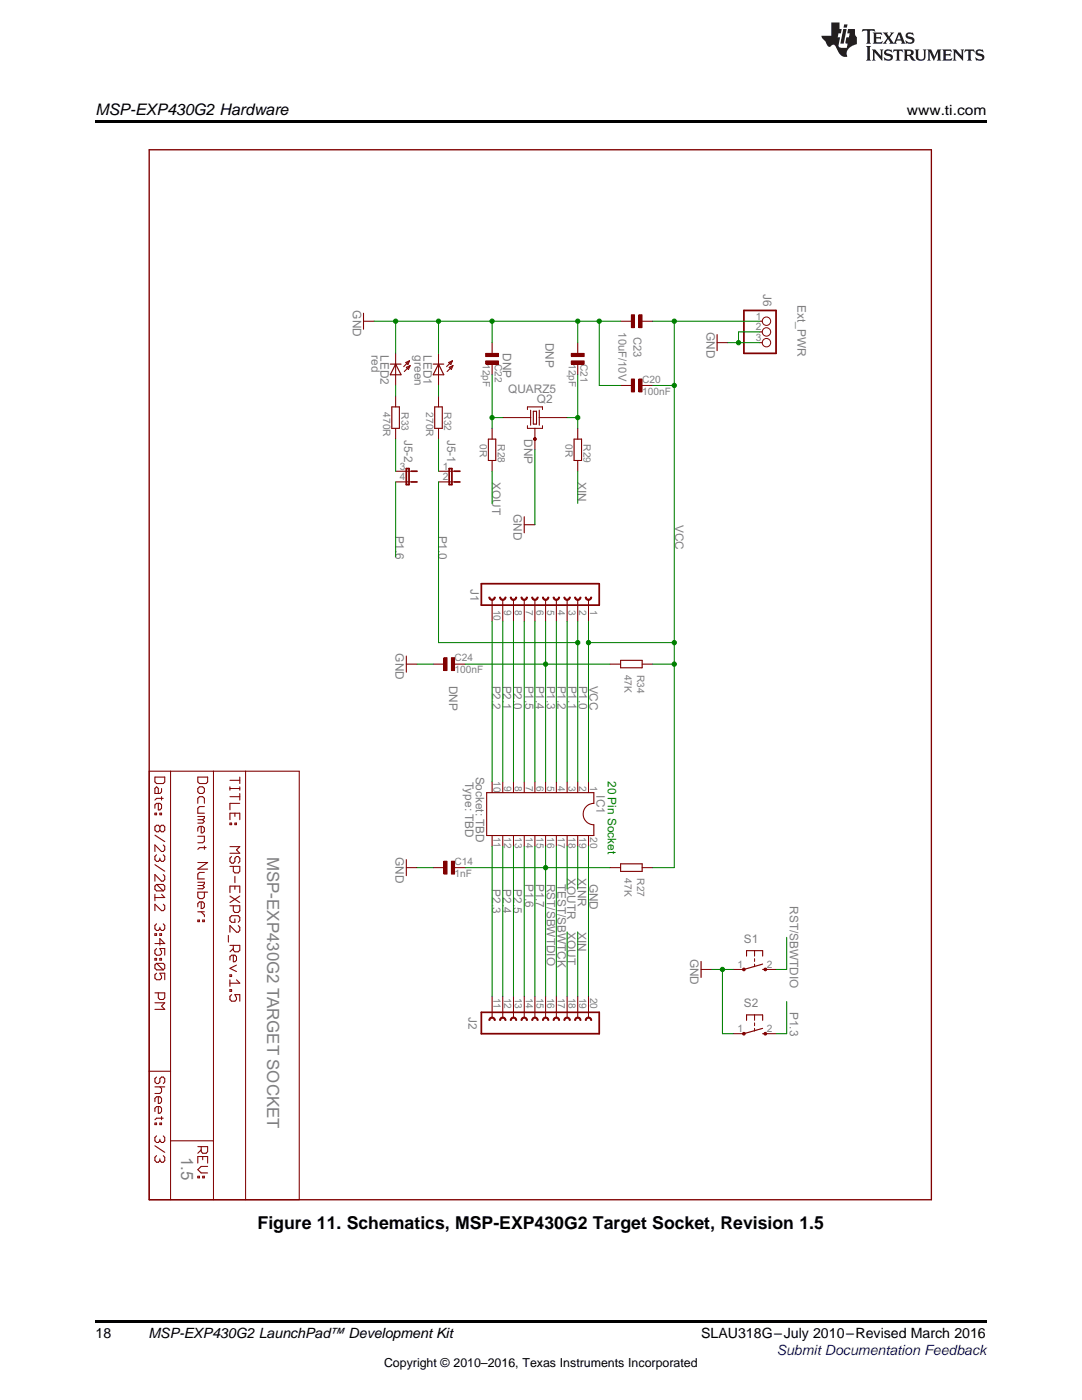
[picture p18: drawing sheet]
<svg xmlns="http://www.w3.org/2000/svg" width="216mm" height="279mm" viewBox="0 0 216 279" stroke-linecap="round" stroke-linejoin="round" font-family="sans-serif">
<defs><g id="words">
<text font-size="3.5" x="51.4" y="245.2">Figure 11. Schematics, MSP-EXP430G2 Target Socket, Revision 1.5</text>
<g font-size="3.4" fill="#808080">
<text x="53.3" y="171" transform="rotate(90 53.3 171)">MSP-EXP430G2 TARGET SOCKET</text>
<text x="36.2" y="230.9" transform="rotate(90 36.2 230.9)">1.5</text>
</g>
<text font-size="3.2" x="19" y="23">MSP-EXP430G2 Hardware</text>
<g font-size="2.8">
<text x="181" y="23">www.ti.com</text>
<text x="19" y="267">18</text>
<text x="29.6" y="267.1">MSP-EXP430G2 LaunchPad™ Development Kit</text>
<text x="139.9" y="267.1">SLAU318G–July 2010–Revised March 2016</text>
</g>
<text font-size="2.8" fill="#00f" x="155" y="270.4">Submit Documentation Feedback</text>
<text font-size="2.5" x="76.6" y="272.7">Copyright © 2010–2016, Texas Instruments Incorporated</text>
<g font-size="2.4" fill="#808080">
<text x="152.3" y="58.7" transform="rotate(90 152.3 58.7)">J6</text>
<text x="70.4" y="62" transform="rotate(90 70.4 62)">GND</text>
<text x="159.1" y="60.9" transform="rotate(90 159.1 60.9)">Ext_PWR</text>
<text x="74.1" y="70.9" transform="rotate(90 74.1 70.9)">red</text>
<text x="75.9" y="70.9" transform="rotate(90 75.9 70.9)">LED2</text>
<text x="82.7" y="70.9" transform="rotate(90 82.7 70.9)">green</text>
<text x="84.5" y="70.9" transform="rotate(90 84.5 70.9)">LED1</text>
<text x="100.3" y="70.5" transform="rotate(90 100.3 70.5)">DNP</text>
<text x="108.9" y="68.4" transform="rotate(90 108.9 68.4)">DNP</text>
<text x="140.9" y="66.2" transform="rotate(90 140.9 66.2)">GND</text>
<text x="101.4" y="78.4">QUARZ5</text>
<text x="107.1" y="80.4">Q2</text>
<text x="80.6" y="87.8" transform="rotate(90 80.6 87.8)">J5-2</text>
<text x="89.2" y="87.8" transform="rotate(90 89.2 87.8)">J5-1</text>
<text x="104.6" y="87.6" transform="rotate(90 104.6 87.6)">DNP</text>
<text x="98.2" y="96.2" transform="rotate(90 98.2 96.2)">XOUT</text>
<text x="115.3" y="96.2" transform="rotate(90 115.3 96.2)">XIN</text>
<text x="78.9" y="106.9" transform="rotate(90 78.9 106.9)">P1.6</text>
<text x="87.5" y="106.9" transform="rotate(90 87.5 106.9)">P1.0</text>
<text x="102.5" y="102.6" transform="rotate(90 102.5 102.6)">GND</text>
<text x="134.7" y="104.7" transform="rotate(90 134.7 104.7)">VCC</text>
<text x="93.9" y="117.6" transform="rotate(90 93.9 117.6)">J1</text>
<text x="78.9" y="130.4" transform="rotate(90 78.9 130.4)">GND</text>
<text x="89.6" y="136.8" transform="rotate(90 89.6 136.8)">DNP</text>
<text x="98.2" y="136.8" transform="rotate(90 98.2 136.8)">P2.2</text>
<text x="100.3" y="136.8" transform="rotate(90 100.3 136.8)">P2.1</text>
<text x="102.5" y="136.8" transform="rotate(90 102.5 136.8)">P2.0</text>
<text x="104.8" y="136.8" transform="rotate(90 104.8 136.8)">P1.5</text>
<text x="107" y="136.8" transform="rotate(90 107 136.8)">P1.4</text>
<text x="109.1" y="136.8" transform="rotate(90 109.1 136.8)">P1.3</text>
<text x="111.2" y="136.8" transform="rotate(90 111.2 136.8)">P1.2</text>
<text x="113.4" y="136.8" transform="rotate(90 113.4 136.8)">P1.1</text>
<text x="115.5" y="136.8" transform="rotate(90 115.5 136.8)">P1.0</text>
<text x="117.6" y="136.8" transform="rotate(90 117.6 136.8)">VCC</text>
<text x="95" y="155" transform="rotate(90 95 155)">Socket: TBD</text>
<text x="92.8" y="156.1" transform="rotate(90 92.8 156.1)">Type: TBD</text>
<text x="119" y="158.7" transform="rotate(90 119 158.7)">IC1</text>
<text x="78.9" y="171" transform="rotate(90 78.9 171)">GND</text>
<text x="98.2" y="177.4" transform="rotate(90 98.2 177.4)">P2.3</text>
<text x="100.3" y="177.4" transform="rotate(90 100.3 177.4)">P2.4</text>
<text x="102.5" y="177.4" transform="rotate(90 102.5 177.4)">P2.5</text>
<text x="104.8" y="176.4" transform="rotate(90 104.8 176.4)">P1.6</text>
<text x="107" y="176.4" transform="rotate(90 107 176.4)">P1.7</text>
<text x="109.1" y="176.4" transform="rotate(90 109.1 176.4)">RST/SBWTDIO</text>
<text x="111.2" y="176.4" transform="rotate(90 111.2 176.4)">TEST/SBWTCK</text>
<text x="113.2" y="175.3" transform="rotate(90 113.2 175.3)">XOUTR</text>
<text x="115.3" y="175.3" transform="rotate(90 115.3 175.3)">XINR</text>
<text x="117.6" y="176.4" transform="rotate(90 117.6 176.4)">GND</text>
<text x="113.2" y="186" transform="rotate(90 113.2 186)">XOUT</text>
<text x="115.3" y="186" transform="rotate(90 115.3 186)">XIN</text>
<text x="157.6" y="180.9" transform="rotate(90 157.6 180.9)">RST/SBWTDIO</text>
<text x="137.7" y="191.3" transform="rotate(90 137.7 191.3)">GND</text>
<text x="148.4" y="188.1">S1</text>
<text x="93.5" y="203" transform="rotate(90 93.5 203)">J2</text>
<text x="148.4" y="201">S2</text>
<text x="157.6" y="202" transform="rotate(90 157.6 202)">P1.3</text>
</g>
<text font-size="2.4" fill="#008000" x="121.3" y="155.9" transform="rotate(90 121.3 155.9)">20 Pin Socket</text>
<g font-size="2.2" fill="#808080">
<text x="123.4" y="66.3" transform="rotate(90 123.4 66.3)">10uF/10V</text>
<text x="126.4" y="67.2" transform="rotate(90 126.4 67.2)">C23</text>
</g>
<g font-size="2" fill="#808080">
<text x="150.8" y="63.8">1</text>
<text x="150.8" y="65.9">2</text>
<text x="150.8" y="68.1">3</text>
<text x="96.4" y="72.7" transform="rotate(90 96.4 72.7)">12pF</text>
<text x="98.7" y="72.7" transform="rotate(90 98.7 72.7)">C22</text>
<text x="113.5" y="72.7" transform="rotate(90 113.5 72.7)">12pF</text>
<text x="115.8" y="72.7" transform="rotate(90 115.8 72.7)">C21</text>
<text x="128.1" y="76.4">C20</text>
<text x="76.5" y="82.3" transform="rotate(90 76.5 82.3)">470R</text>
<text x="80.1" y="82.3" transform="rotate(90 80.1 82.3)">R33</text>
<text x="85" y="82.3" transform="rotate(90 85 82.3)">270R</text>
<text x="88.7" y="82.3" transform="rotate(90 88.7 82.3)">R32</text>
<text x="128.1" y="78.8">100nF</text>
<text x="95.7" y="88.7" transform="rotate(90 95.7 88.7)">0R</text>
<text x="99.3" y="88.7" transform="rotate(90 99.3 88.7)">R28</text>
<text x="112.8" y="88.7" transform="rotate(90 112.8 88.7)">0R</text>
<text x="116.4" y="88.7" transform="rotate(90 116.4 88.7)">R29</text>
<text x="79.8" y="93.7">3</text>
<text x="79.8" y="95.9">4</text>
<text x="88.3" y="93.7">1</text>
<text x="88.3" y="95.9">2</text>
<text x="98.5" y="121.7" transform="rotate(90 98.5 121.7)">10</text>
<text x="100.6" y="121.7" transform="rotate(90 100.6 121.7)">9</text>
<text x="102.8" y="121.7" transform="rotate(90 102.8 121.7)">8</text>
<text x="104.9" y="121.7" transform="rotate(90 104.9 121.7)">7</text>
<text x="107" y="121.7" transform="rotate(90 107 121.7)">6</text>
<text x="109.2" y="121.7" transform="rotate(90 109.2 121.7)">5</text>
<text x="111.3" y="121.7" transform="rotate(90 111.3 121.7)">4</text>
<text x="113.5" y="121.7" transform="rotate(90 113.5 121.7)">3</text>
<text x="115.6" y="121.7" transform="rotate(90 115.6 121.7)">2</text>
<text x="117.7" y="121.7" transform="rotate(90 117.7 121.7)">1</text>
<text x="90.7" y="132">C24</text>
<text x="90.7" y="134.3">100nF</text>
<text x="124.6" y="134.7" transform="rotate(90 124.6 134.7)">47K</text>
<text x="127.1" y="134.7" transform="rotate(90 127.1 134.7)">R34</text>
<text x="98.5" y="155.9" transform="rotate(90 98.5 155.9)">10</text>
<text x="100.6" y="156.9" transform="rotate(90 100.6 156.9)">9</text>
<text x="102.8" y="156.9" transform="rotate(90 102.8 156.9)">8</text>
<text x="104.9" y="156.9" transform="rotate(90 104.9 156.9)">7</text>
<text x="107" y="156.9" transform="rotate(90 107 156.9)">6</text>
<text x="109.2" y="156.9" transform="rotate(90 109.2 156.9)">5</text>
<text x="111.3" y="156.9" transform="rotate(90 111.3 156.9)">4</text>
<text x="113.5" y="156.9" transform="rotate(90 113.5 156.9)">3</text>
<text x="115.6" y="156.9" transform="rotate(90 115.6 156.9)">2</text>
<text x="117.7" y="156.9" transform="rotate(90 117.7 156.9)">1</text>
<text x="98.5" y="167" transform="rotate(90 98.5 167)">11</text>
<text x="100.6" y="167" transform="rotate(90 100.6 167)">12</text>
<text x="102.8" y="167" transform="rotate(90 102.8 167)">13</text>
<text x="104.9" y="167" transform="rotate(90 104.9 167)">14</text>
<text x="107" y="167" transform="rotate(90 107 167)">15</text>
<text x="109.2" y="167" transform="rotate(90 109.2 167)">16</text>
<text x="111.3" y="167" transform="rotate(90 111.3 167)">17</text>
<text x="113.5" y="167" transform="rotate(90 113.5 167)">18</text>
<text x="115.6" y="167" transform="rotate(90 115.6 167)">19</text>
<text x="117.7" y="167" transform="rotate(90 117.7 167)">20</text>
<text x="90.7" y="172.6">C14</text>
<text x="90.7" y="175">1nF</text>
<text x="124.6" y="175.3" transform="rotate(90 124.6 175.3)">47K</text>
<text x="127.1" y="175.3" transform="rotate(90 127.1 175.3)">R27</text>
<text x="147.1" y="193.2">1</text>
<text x="153" y="193.2">2</text>
<text x="98.5" y="199.3" transform="rotate(90 98.5 199.3)">11</text>
<text x="100.6" y="199.1" transform="rotate(90 100.6 199.1)">12</text>
<text x="102.8" y="199.1" transform="rotate(90 102.8 199.1)">13</text>
<text x="104.9" y="199.1" transform="rotate(90 104.9 199.1)">14</text>
<text x="107" y="199.1" transform="rotate(90 107 199.1)">15</text>
<text x="109.2" y="199.1" transform="rotate(90 109.2 199.1)">16</text>
<text x="111.3" y="199.1" transform="rotate(90 111.3 199.1)">17</text>
<text x="113.5" y="199.1" transform="rotate(90 113.5 199.1)">18</text>
<text x="115.6" y="199.1" transform="rotate(90 115.6 199.1)">19</text>
<text x="117.7" y="199.1" transform="rotate(90 117.7 199.1)">20</text>
<text x="147.1" y="206">1</text>
<text x="153" y="206">2</text>
</g>
</g></defs>
<path d="M19 263.5h177.8v.6h-177.8z" fill="#000"/>
<path d="M29.8 29.9h156v209.5h-156zM29.8 153.9v59.9zM29.8 153.9h4.2zM29.8 153.9h4.2M42.6 227.7v11.7zM42.6 227.7v11.7" fill="none" stroke="#800000" stroke-width=".2"/>
<path d="M29.8 29.9h156zM29.8 29.9v209.5zM185.8 29.9v209.5zM29.8 239.4h156z" fill="none" stroke="#800000" stroke-width=".26"/>
<path d="M30.9 155.1h2z" fill="#800000"/>
<path d="M30.9 155.1h2z" fill="none" stroke="#800000" stroke-width=".2"/>
<path d="M30.9 155.1v.9z" fill="#800000"/>
<path d="M30.9 155.1v.9z" fill="none" stroke="#800000" stroke-width=".2"/>
<path d="M30.9 156l.4 .4z" fill="#800000"/>
<path d="M30.9 156l.4 .4z" fill="none" stroke="#800000" stroke-width=".2"/>
<path d="M31.3 156.4h1.3z" fill="#800000"/>
<path d="M31.3 156.4h1.3z" fill="none" stroke="#800000" stroke-width=".2"/>
<path d="M32.9 156l-.3 .4z" fill="#800000"/>
<path d="M32.9 156l-.3 .4z" fill="none" stroke="#800000" stroke-width=".2"/>
<path d="M32.9 155.1v.9z" fill="#800000"/>
<path d="M32.9 155.1v.9z" fill="none" stroke="#800000" stroke-width=".2"/>
<path d="M32.2 157.4v.6z" fill="#800000"/>
<path d="M32.2 157.4v.6z" fill="none" stroke="#800000" stroke-width=".2"/>
<path d="M31.9 158.4l.3-.4z" fill="#800000"/>
<path d="M31.9 158.4l.3-.4z" fill="none" stroke="#800000" stroke-width=".2"/>
<path d="M30.9 158.4h1z" fill="#800000"/>
<path d="M30.9 158.4h1z" fill="none" stroke="#800000" stroke-width=".2"/>
<path d="M30.9 157.4v1z" fill="#800000"/>
<path d="M30.9 157.4v1z" fill="none" stroke="#800000" stroke-width=".2"/>
<path d="M30.9 157.4l.4-.4z" fill="#800000"/>
<path d="M30.9 157.4l.4-.4z" fill="none" stroke="#800000" stroke-width=".2"/>
<path d="M31.3 157l.3 .4z" fill="#800000"/>
<path d="M31.3 157l.3 .4z" fill="none" stroke="#800000" stroke-width=".2"/>
<path d="M31.6 157.4v1z" fill="#800000"/>
<path d="M31.6 157.4v1z" fill="none" stroke="#800000" stroke-width=".2"/>
<path d="M31.3 159.3h1.3z" fill="#800000"/>
<path d="M31.3 159.3h1.3z" fill="none" stroke="#800000" stroke-width=".2"/>
<path d="M31.3 159.3l-.4 .4z" fill="#800000"/>
<path d="M31.3 159.3l-.4 .4z" fill="none" stroke="#800000" stroke-width=".2"/>
<path d="M32.2 159v.7z" fill="#800000"/>
<path d="M32.2 159v.7z" fill="none" stroke="#800000" stroke-width=".2"/>
<path d="M30.9 160.6v.7z" fill="#800000"/>
<path d="M30.9 160.6v.7z" fill="none" stroke="#800000" stroke-width=".2"/>
<path d="M31.3 160.3l-.4 .3z" fill="#800000"/>
<path d="M31.3 160.3l-.4 .3z" fill="none" stroke="#800000" stroke-width=".2"/>
<path d="M31.3 160.3h.6z" fill="#800000"/>
<path d="M31.3 160.3h.6z" fill="none" stroke="#800000" stroke-width=".2"/>
<path d="M31.9 160.3l.3 .3z" fill="#800000"/>
<path d="M31.9 160.3l.3 .3z" fill="none" stroke="#800000" stroke-width=".2"/>
<path d="M32.2 160.6v.7z" fill="#800000"/>
<path d="M32.2 160.6v.7z" fill="none" stroke="#800000" stroke-width=".2"/>
<path d="M32.2 161.3l-.3 .3z" fill="#800000"/>
<path d="M32.2 161.3l-.3 .3z" fill="none" stroke="#800000" stroke-width=".2"/>
<path d="M31.6 161.6h.3z" fill="#800000"/>
<path d="M31.6 161.6h.3z" fill="none" stroke="#800000" stroke-width=".2"/>
<path d="M31.6 160.3v1.3z" fill="#800000"/>
<path d="M31.6 160.3v1.3z" fill="none" stroke="#800000" stroke-width=".2"/>
<path d="M32.2 162.3v.3z" fill="#800000"/>
<path d="M32.2 162.3v.3z" fill="none" stroke="#800000" stroke-width=".2"/>
<path d="M31.9 162.6h.3z" fill="#800000"/>
<path d="M31.9 162.6h.3z" fill="none" stroke="#800000" stroke-width=".2"/>
<path d="M31.9 162.3v.3z" fill="#800000"/>
<path d="M31.9 162.3v.3z" fill="none" stroke="#800000" stroke-width=".2"/>
<path d="M31.9 162.3h.3z" fill="#800000"/>
<path d="M31.9 162.3h.3z" fill="none" stroke="#800000" stroke-width=".2"/>
<path d="M31.3 162.3v.3z" fill="#800000"/>
<path d="M31.3 162.3v.3z" fill="none" stroke="#800000" stroke-width=".2"/>
<path d="M30.9 162.6h.4z" fill="#800000"/>
<path d="M30.9 162.6h.4z" fill="none" stroke="#800000" stroke-width=".2"/>
<path d="M30.9 162.3v.3z" fill="#800000"/>
<path d="M30.9 162.3v.3z" fill="none" stroke="#800000" stroke-width=".2"/>
<path d="M30.9 162.3h.4z" fill="#800000"/>
<path d="M30.9 162.3h.4z" fill="none" stroke="#800000" stroke-width=".2"/>
<path d="M32.6 164.7l.3 .3z" fill="#800000"/>
<path d="M32.6 164.7l.3 .3z" fill="none" stroke="#800000" stroke-width=".2"/>
<path d="M32.9 165v.7z" fill="#800000"/>
<path d="M32.9 165v.7z" fill="none" stroke="#800000" stroke-width=".2"/>
<path d="M32.9 165.7l-.3 .3z" fill="#800000"/>
<path d="M32.9 165.7l-.3 .3z" fill="none" stroke="#800000" stroke-width=".2"/>
<path d="M32.2 166h.4z" fill="#800000"/>
<path d="M32.2 166h.4z" fill="none" stroke="#800000" stroke-width=".2"/>
<path d="M31.9 165.7l.3 .3z" fill="#800000"/>
<path d="M31.9 165.7l.3 .3z" fill="none" stroke="#800000" stroke-width=".2"/>
<path d="M31.9 165.7l-.3 .3z" fill="#800000"/>
<path d="M31.9 165.7l-.3 .3z" fill="none" stroke="#800000" stroke-width=".2"/>
<path d="M31.3 166h.3z" fill="#800000"/>
<path d="M31.3 166h.3z" fill="none" stroke="#800000" stroke-width=".2"/>
<path d="M30.9 165.7l.4 .3z" fill="#800000"/>
<path d="M30.9 165.7l.4 .3z" fill="none" stroke="#800000" stroke-width=".2"/>
<path d="M30.9 165v.7z" fill="#800000"/>
<path d="M30.9 165v.7z" fill="none" stroke="#800000" stroke-width=".2"/>
<path d="M31.3 164.7l-.4 .3z" fill="#800000"/>
<path d="M31.3 164.7l-.4 .3z" fill="none" stroke="#800000" stroke-width=".2"/>
<path d="M31.3 164.7h.3z" fill="#800000"/>
<path d="M31.3 164.7h.3z" fill="none" stroke="#800000" stroke-width=".2"/>
<path d="M31.6 164.7l.3 .3z" fill="#800000"/>
<path d="M31.6 164.7l.3 .3z" fill="none" stroke="#800000" stroke-width=".2"/>
<path d="M32.2 164.7l-.3 .3z" fill="#800000"/>
<path d="M32.2 164.7l-.3 .3z" fill="none" stroke="#800000" stroke-width=".2"/>
<path d="M32.2 164.7h.4z" fill="#800000"/>
<path d="M32.2 164.7h.4z" fill="none" stroke="#800000" stroke-width=".2"/>
<path d="M31.9 165v.7z" fill="#800000"/>
<path d="M31.9 165v.7z" fill="none" stroke="#800000" stroke-width=".2"/>
<path d="M30.9 166.7l2 1.3z" fill="#800000"/>
<path d="M30.9 166.7l2 1.3z" fill="none" stroke="#800000" stroke-width=".2"/>
<path d="M30.9 168.6v1.3z" fill="#800000"/>
<path d="M30.9 168.6v1.3z" fill="none" stroke="#800000" stroke-width=".2"/>
<path d="M30.9 168.6l1.3 1.3z" fill="#800000"/>
<path d="M30.9 168.6l1.3 1.3z" fill="none" stroke="#800000" stroke-width=".2"/>
<path d="M32.2 169.9h.4z" fill="#800000"/>
<path d="M32.2 169.9h.4z" fill="none" stroke="#800000" stroke-width=".2"/>
<path d="M32.9 169.6l-.3 .3z" fill="#800000"/>
<path d="M32.9 169.6l-.3 .3z" fill="none" stroke="#800000" stroke-width=".2"/>
<path d="M32.9 169v.6z" fill="#800000"/>
<path d="M32.9 169v.6z" fill="none" stroke="#800000" stroke-width=".2"/>
<path d="M32.6 168.6l.3 .4z" fill="#800000"/>
<path d="M32.6 168.6l.3 .4z" fill="none" stroke="#800000" stroke-width=".2"/>
<path d="M32.6 170.6l.3 .3z" fill="#800000"/>
<path d="M32.6 170.6l.3 .3z" fill="none" stroke="#800000" stroke-width=".2"/>
<path d="M32.9 170.9v.7z" fill="#800000"/>
<path d="M32.9 170.9v.7z" fill="none" stroke="#800000" stroke-width=".2"/>
<path d="M32.9 171.6l-.3 .3z" fill="#800000"/>
<path d="M32.9 171.6l-.3 .3z" fill="none" stroke="#800000" stroke-width=".2"/>
<path d="M32.2 171.9h.4z" fill="#800000"/>
<path d="M32.2 171.9h.4z" fill="none" stroke="#800000" stroke-width=".2"/>
<path d="M31.9 171.6l.3 .3z" fill="#800000"/>
<path d="M31.9 171.6l.3 .3z" fill="none" stroke="#800000" stroke-width=".2"/>
<path d="M31.9 171.2v.4z" fill="#800000"/>
<path d="M31.9 171.2v.4z" fill="none" stroke="#800000" stroke-width=".2"/>
<path d="M31.9 171.6l-.3 .3z" fill="#800000"/>
<path d="M31.9 171.6l-.3 .3z" fill="none" stroke="#800000" stroke-width=".2"/>
<path d="M31.3 171.9h.3z" fill="#800000"/>
<path d="M31.3 171.9h.3z" fill="none" stroke="#800000" stroke-width=".2"/>
<path d="M30.9 171.6l.4 .3z" fill="#800000"/>
<path d="M30.9 171.6l.4 .3z" fill="none" stroke="#800000" stroke-width=".2"/>
<path d="M30.9 170.9v.7z" fill="#800000"/>
<path d="M30.9 170.9v.7z" fill="none" stroke="#800000" stroke-width=".2"/>
<path d="M31.3 170.6l-.4 .3z" fill="#800000"/>
<path d="M31.3 170.6l-.4 .3z" fill="none" stroke="#800000" stroke-width=".2"/>
<path d="M30.9 172.6l2 1.3z" fill="#800000"/>
<path d="M30.9 172.6l2 1.3z" fill="none" stroke="#800000" stroke-width=".2"/>
<path d="M30.9 174.5v1.3z" fill="#800000"/>
<path d="M30.9 174.5v1.3z" fill="none" stroke="#800000" stroke-width=".2"/>
<path d="M30.9 174.5l1.3 1.3z" fill="#800000"/>
<path d="M30.9 174.5l1.3 1.3z" fill="none" stroke="#800000" stroke-width=".2"/>
<path d="M32.2 175.8h.4z" fill="#800000"/>
<path d="M32.2 175.8h.4z" fill="none" stroke="#800000" stroke-width=".2"/>
<path d="M32.9 175.5l-.3 .3z" fill="#800000"/>
<path d="M32.9 175.5l-.3 .3z" fill="none" stroke="#800000" stroke-width=".2"/>
<path d="M32.9 174.9v.6z" fill="#800000"/>
<path d="M32.9 174.9v.6z" fill="none" stroke="#800000" stroke-width=".2"/>
<path d="M32.6 174.5l.3 .4z" fill="#800000"/>
<path d="M32.6 174.5l.3 .4z" fill="none" stroke="#800000" stroke-width=".2"/>
<path d="M31.3 176.5h1.3z" fill="#800000"/>
<path d="M31.3 176.5h1.3z" fill="none" stroke="#800000" stroke-width=".2"/>
<path d="M32.6 176.5l.3 .3z" fill="#800000"/>
<path d="M32.6 176.5l.3 .3z" fill="none" stroke="#800000" stroke-width=".2"/>
<path d="M32.9 176.8v.7z" fill="#800000"/>
<path d="M32.9 176.8v.7z" fill="none" stroke="#800000" stroke-width=".2"/>
<path d="M32.9 177.5l-.3 .3z" fill="#800000"/>
<path d="M32.9 177.5l-.3 .3z" fill="none" stroke="#800000" stroke-width=".2"/>
<path d="M31.3 177.8h1.3z" fill="#800000"/>
<path d="M31.3 177.8h1.3z" fill="none" stroke="#800000" stroke-width=".2"/>
<path d="M30.9 177.5l.4 .3z" fill="#800000"/>
<path d="M30.9 177.5l.4 .3z" fill="none" stroke="#800000" stroke-width=".2"/>
<path d="M30.9 176.8v.7z" fill="#800000"/>
<path d="M30.9 176.8v.7z" fill="none" stroke="#800000" stroke-width=".2"/>
<path d="M30.9 176.8l.4-.3z" fill="#800000"/>
<path d="M30.9 176.8l.4-.3z" fill="none" stroke="#800000" stroke-width=".2"/>
<path d="M31.3 176.5l1.3 1.3z" fill="#800000"/>
<path d="M31.3 176.5l1.3 1.3z" fill="none" stroke="#800000" stroke-width=".2"/>
<path d="M32.2 178.5l.7 .6z" fill="#800000"/>
<path d="M32.2 178.5l.7 .6z" fill="none" stroke="#800000" stroke-width=".2"/>
<path d="M30.9 179.1h2z" fill="#800000"/>
<path d="M30.9 179.1h2z" fill="none" stroke="#800000" stroke-width=".2"/>
<path d="M30.9 178.5v1.3z" fill="#800000"/>
<path d="M30.9 178.5v1.3z" fill="none" stroke="#800000" stroke-width=".2"/>
<path d="M30.9 180.4v1.4z" fill="#800000"/>
<path d="M30.9 180.4v1.4z" fill="none" stroke="#800000" stroke-width=".2"/>
<path d="M30.9 180.4l1.3 1.4z" fill="#800000"/>
<path d="M30.9 180.4l1.3 1.4z" fill="none" stroke="#800000" stroke-width=".2"/>
<path d="M32.2 181.8h.4z" fill="#800000"/>
<path d="M32.2 181.8h.4z" fill="none" stroke="#800000" stroke-width=".2"/>
<path d="M32.9 181.4l-.3 .4z" fill="#800000"/>
<path d="M32.9 181.4l-.3 .4z" fill="none" stroke="#800000" stroke-width=".2"/>
<path d="M32.9 180.8v.6z" fill="#800000"/>
<path d="M32.9 180.8v.6z" fill="none" stroke="#800000" stroke-width=".2"/>
<path d="M32.6 180.4l.3 .4z" fill="#800000"/>
<path d="M32.6 180.4l.3 .4z" fill="none" stroke="#800000" stroke-width=".2"/>
<path d="M32.6 184.4l.3 .3z" fill="#800000"/>
<path d="M32.6 184.4l.3 .3z" fill="none" stroke="#800000" stroke-width=".2"/>
<path d="M32.9 184.7v.7z" fill="#800000"/>
<path d="M32.9 184.7v.7z" fill="none" stroke="#800000" stroke-width=".2"/>
<path d="M32.9 185.4l-.3 .3z" fill="#800000"/>
<path d="M32.9 185.4l-.3 .3z" fill="none" stroke="#800000" stroke-width=".2"/>
<path d="M32.2 185.7h.4z" fill="#800000"/>
<path d="M32.2 185.7h.4z" fill="none" stroke="#800000" stroke-width=".2"/>
<path d="M31.9 185.4l.3 .3z" fill="#800000"/>
<path d="M31.9 185.4l.3 .3z" fill="none" stroke="#800000" stroke-width=".2"/>
<path d="M31.9 185v.4z" fill="#800000"/>
<path d="M31.9 185v.4z" fill="none" stroke="#800000" stroke-width=".2"/>
<path d="M31.9 185.4l-.3 .3z" fill="#800000"/>
<path d="M31.9 185.4l-.3 .3z" fill="none" stroke="#800000" stroke-width=".2"/>
<path d="M31.3 185.7h.3z" fill="#800000"/>
<path d="M31.3 185.7h.3z" fill="none" stroke="#800000" stroke-width=".2"/>
<path d="M30.9 185.4l.4 .3z" fill="#800000"/>
<path d="M30.9 185.4l.4 .3z" fill="none" stroke="#800000" stroke-width=".2"/>
<path d="M30.9 184.7v.7z" fill="#800000"/>
<path d="M30.9 184.7v.7z" fill="none" stroke="#800000" stroke-width=".2"/>
<path d="M31.3 184.4l-.4 .3z" fill="#800000"/>
<path d="M31.3 184.4l-.4 .3z" fill="none" stroke="#800000" stroke-width=".2"/>
<path d="M32.2 186.4v.3z" fill="#800000"/>
<path d="M32.2 186.4v.3z" fill="none" stroke="#800000" stroke-width=".2"/>
<path d="M31.9 186.7h.3z" fill="#800000"/>
<path d="M31.9 186.7h.3z" fill="none" stroke="#800000" stroke-width=".2"/>
<path d="M31.9 186.4v.3z" fill="#800000"/>
<path d="M31.9 186.4v.3z" fill="none" stroke="#800000" stroke-width=".2"/>
<path d="M31.9 186.4h.3z" fill="#800000"/>
<path d="M31.9 186.4h.3z" fill="none" stroke="#800000" stroke-width=".2"/>
<path d="M31.3 186.4v.3z" fill="#800000"/>
<path d="M31.3 186.4v.3z" fill="none" stroke="#800000" stroke-width=".2"/>
<path d="M30.9 186.7h.4z" fill="#800000"/>
<path d="M30.9 186.7h.4z" fill="none" stroke="#800000" stroke-width=".2"/>
<path d="M30.9 186.4v.3z" fill="#800000"/>
<path d="M30.9 186.4v.3z" fill="none" stroke="#800000" stroke-width=".2"/>
<path d="M30.9 186.4h.4z" fill="#800000"/>
<path d="M30.9 186.4h.4z" fill="none" stroke="#800000" stroke-width=".2"/>
<path d="M30.9 188.3h2z" fill="#800000"/>
<path d="M30.9 188.3h2z" fill="none" stroke="#800000" stroke-width=".2"/>
<path d="M31.9 187.3l1 1z" fill="#800000"/>
<path d="M31.9 187.3l1 1z" fill="none" stroke="#800000" stroke-width=".2"/>
<path d="M31.9 187.3v1.3z" fill="#800000"/>
<path d="M31.9 187.3v1.3z" fill="none" stroke="#800000" stroke-width=".2"/>
<path d="M32.9 189.3v1.3z" fill="#800000"/>
<path d="M32.9 189.3v1.3z" fill="none" stroke="#800000" stroke-width=".2"/>
<path d="M31.9 189.3h1z" fill="#800000"/>
<path d="M31.9 189.3h1z" fill="none" stroke="#800000" stroke-width=".2"/>
<path d="M31.9 189.3l.3 .7z" fill="#800000"/>
<path d="M31.9 189.3l.3 .7z" fill="none" stroke="#800000" stroke-width=".2"/>
<path d="M32.2 190v.3z" fill="#800000"/>
<path d="M32.2 190v.3z" fill="none" stroke="#800000" stroke-width=".2"/>
<path d="M32.2 190.3l-.3 .3z" fill="#800000"/>
<path d="M32.2 190.3l-.3 .3z" fill="none" stroke="#800000" stroke-width=".2"/>
<path d="M31.3 190.6h.6z" fill="#800000"/>
<path d="M31.3 190.6h.6z" fill="none" stroke="#800000" stroke-width=".2"/>
<path d="M30.9 190.3l.4 .3z" fill="#800000"/>
<path d="M30.9 190.3l.4 .3z" fill="none" stroke="#800000" stroke-width=".2"/>
<path d="M30.9 189.6v.7z" fill="#800000"/>
<path d="M30.9 189.6v.7z" fill="none" stroke="#800000" stroke-width=".2"/>
<path d="M31.3 189.3l-.4 .3z" fill="#800000"/>
<path d="M31.3 189.3l-.4 .3z" fill="none" stroke="#800000" stroke-width=".2"/>
<path d="M32.2 191.3v.3z" fill="#800000"/>
<path d="M32.2 191.3v.3z" fill="none" stroke="#800000" stroke-width=".2"/>
<path d="M31.9 191.6h.3z" fill="#800000"/>
<path d="M31.9 191.6h.3z" fill="none" stroke="#800000" stroke-width=".2"/>
<path d="M31.9 191.3v.3z" fill="#800000"/>
<path d="M31.9 191.3v.3z" fill="none" stroke="#800000" stroke-width=".2"/>
<path d="M31.9 191.3h.3z" fill="#800000"/>
<path d="M31.9 191.3h.3z" fill="none" stroke="#800000" stroke-width=".2"/>
<path d="M31.3 191.3v.3z" fill="#800000"/>
<path d="M31.3 191.3v.3z" fill="none" stroke="#800000" stroke-width=".2"/>
<path d="M30.9 191.6h.4z" fill="#800000"/>
<path d="M30.9 191.6h.4z" fill="none" stroke="#800000" stroke-width=".2"/>
<path d="M30.9 191.3v.3z" fill="#800000"/>
<path d="M30.9 191.3v.3z" fill="none" stroke="#800000" stroke-width=".2"/>
<path d="M30.9 191.3h.4z" fill="#800000"/>
<path d="M30.9 191.3h.4z" fill="none" stroke="#800000" stroke-width=".2"/>
<path d="M31.3 192.3h1.3z" fill="#800000"/>
<path d="M31.3 192.3h1.3z" fill="none" stroke="#800000" stroke-width=".2"/>
<path d="M32.6 192.3l.3 .3z" fill="#800000"/>
<path d="M32.6 192.3l.3 .3z" fill="none" stroke="#800000" stroke-width=".2"/>
<path d="M32.9 192.6v.6z" fill="#800000"/>
<path d="M32.9 192.6v.6z" fill="none" stroke="#800000" stroke-width=".2"/>
<path d="M32.9 193.2l-.3 .4z" fill="#800000"/>
<path d="M32.9 193.2l-.3 .4z" fill="none" stroke="#800000" stroke-width=".2"/>
<path d="M31.3 193.6h1.3z" fill="#800000"/>
<path d="M31.3 193.6h1.3z" fill="none" stroke="#800000" stroke-width=".2"/>
<path d="M30.9 193.2l.4 .4z" fill="#800000"/>
<path d="M30.9 193.2l.4 .4z" fill="none" stroke="#800000" stroke-width=".2"/>
<path d="M30.9 192.6v.6z" fill="#800000"/>
<path d="M30.9 192.6v.6z" fill="none" stroke="#800000" stroke-width=".2"/>
<path d="M30.9 192.6l.4-.3z" fill="#800000"/>
<path d="M30.9 192.6l.4-.3z" fill="none" stroke="#800000" stroke-width=".2"/>
<path d="M31.3 192.3l1.3 1.3z" fill="#800000"/>
<path d="M31.3 192.3l1.3 1.3z" fill="none" stroke="#800000" stroke-width=".2"/>
<path d="M32.9 194.2v1.3z" fill="#800000"/>
<path d="M32.9 194.2v1.3z" fill="none" stroke="#800000" stroke-width=".2"/>
<path d="M31.9 194.2h1z" fill="#800000"/>
<path d="M31.9 194.2h1z" fill="none" stroke="#800000" stroke-width=".2"/>
<path d="M31.9 194.2l.3 .7z" fill="#800000"/>
<path d="M31.9 194.2l.3 .7z" fill="none" stroke="#800000" stroke-width=".2"/>
<path d="M32.2 194.9v.3z" fill="#800000"/>
<path d="M32.2 194.9v.3z" fill="none" stroke="#800000" stroke-width=".2"/>
<path d="M32.2 195.2l-.3 .3z" fill="#800000"/>
<path d="M32.2 195.2l-.3 .3z" fill="none" stroke="#800000" stroke-width=".2"/>
<path d="M31.3 195.5h.6z" fill="#800000"/>
<path d="M31.3 195.5h.6z" fill="none" stroke="#800000" stroke-width=".2"/>
<path d="M30.9 195.2l.4 .3z" fill="#800000"/>
<path d="M30.9 195.2l.4 .3z" fill="none" stroke="#800000" stroke-width=".2"/>
<path d="M30.9 194.5v.7z" fill="#800000"/>
<path d="M30.9 194.5v.7z" fill="none" stroke="#800000" stroke-width=".2"/>
<path d="M31.3 194.2l-.4 .3z" fill="#800000"/>
<path d="M31.3 194.2l-.4 .3z" fill="none" stroke="#800000" stroke-width=".2"/>
<path d="M30.9 198.2h2z" fill="#800000"/>
<path d="M30.9 198.2h2z" fill="none" stroke="#800000" stroke-width=".2"/>
<path d="M32.9 198.2v.9z" fill="#800000"/>
<path d="M32.9 198.2v.9z" fill="none" stroke="#800000" stroke-width=".2"/>
<path d="M32.9 199.1l-.3 .4z" fill="#800000"/>
<path d="M32.9 199.1l-.3 .4z" fill="none" stroke="#800000" stroke-width=".2"/>
<path d="M31.9 199.5h.7z" fill="#800000"/>
<path d="M31.9 199.5h.7z" fill="none" stroke="#800000" stroke-width=".2"/>
<path d="M31.6 199.1l.3 .4z" fill="#800000"/>
<path d="M31.6 199.1l.3 .4z" fill="none" stroke="#800000" stroke-width=".2"/>
<path d="M31.6 198.2v.9z" fill="#800000"/>
<path d="M31.6 198.2v.9z" fill="none" stroke="#800000" stroke-width=".2"/>
<path d="M30.9 200.1h2z" fill="#800000"/>
<path d="M30.9 200.1h2z" fill="none" stroke="#800000" stroke-width=".2"/>
<path d="M32.9 200.1l-.7 .7z" fill="#800000"/>
<path d="M32.9 200.1l-.7 .7z" fill="none" stroke="#800000" stroke-width=".2"/>
<path d="M32.2 200.8l.7 .6z" fill="#800000"/>
<path d="M32.2 200.8l.7 .6z" fill="none" stroke="#800000" stroke-width=".2"/>
<path d="M30.9 201.4h2z" fill="#800000"/>
<path d="M34 153.9v59.9zM34 153.9h8.6zM42.6 153.9h-8.6v73.8M29.8 213.8h4.2zM29.8 213.8v25.6zM30.9 201.4h2zM34 213.8v13.9zM34 213.8h-4.2v25.6M34 239.4h8.6zM34 239.4h8.6" fill="none" stroke="#800000" stroke-width=".2"/>
<path d="M32.9 215.9l-.3 .4z" fill="#800000"/>
<path d="M32.9 215.9l-.3 .4z" fill="none" stroke="#800000" stroke-width=".2"/>
<path d="M32.9 215.3v.6z" fill="#800000"/>
<path d="M32.9 215.3v.6z" fill="none" stroke="#800000" stroke-width=".2"/>
<path d="M32.6 214.9l.3 .4z" fill="#800000"/>
<path d="M32.6 214.9l.3 .4z" fill="none" stroke="#800000" stroke-width=".2"/>
<path d="M32.2 214.9h.4z" fill="#800000"/>
<path d="M32.2 214.9h.4z" fill="none" stroke="#800000" stroke-width=".2"/>
<path d="M32.2 214.9l-.3 .4z" fill="#800000"/>
<path d="M32.2 214.9l-.3 .4z" fill="none" stroke="#800000" stroke-width=".2"/>
<path d="M31.9 215.3v.6z" fill="#800000"/>
<path d="M31.9 215.3v.6z" fill="none" stroke="#800000" stroke-width=".2"/>
<path d="M31.9 215.9l-.3 .4z" fill="#800000"/>
<path d="M31.9 215.9l-.3 .4z" fill="none" stroke="#800000" stroke-width=".2"/>
<path d="M31.3 216.3h.3z" fill="#800000"/>
<path d="M31.3 216.3h.3z" fill="none" stroke="#800000" stroke-width=".2"/>
<path d="M30.9 215.9l.4 .4z" fill="#800000"/>
<path d="M30.9 215.9l.4 .4z" fill="none" stroke="#800000" stroke-width=".2"/>
<path d="M30.9 215.3v.6z" fill="#800000"/>
<path d="M30.9 215.3v.6z" fill="none" stroke="#800000" stroke-width=".2"/>
<path d="M31.3 214.9l-.4 .4z" fill="#800000"/>
<path d="M31.3 214.9l-.4 .4z" fill="none" stroke="#800000" stroke-width=".2"/>
<path d="M30.9 216.9h2z" fill="#800000"/>
<path d="M30.9 216.9h2z" fill="none" stroke="#800000" stroke-width=".2"/>
<path d="M31.9 216.9l.3 .3z" fill="#800000"/>
<path d="M31.9 216.9l.3 .3z" fill="none" stroke="#800000" stroke-width=".2"/>
<path d="M32.2 217.2v.7z" fill="#800000"/>
<path d="M32.2 217.2v.7z" fill="none" stroke="#800000" stroke-width=".2"/>
<path d="M32.2 217.9l-.3 .3z" fill="#800000"/>
<path d="M32.2 217.9l-.3 .3z" fill="none" stroke="#800000" stroke-width=".2"/>
<path d="M30.9 218.2h1z" fill="#800000"/>
<path d="M30.9 218.2h1z" fill="none" stroke="#800000" stroke-width=".2"/>
<path d="M30.9 219.2v.7z" fill="#800000"/>
<path d="M30.9 219.2v.7z" fill="none" stroke="#800000" stroke-width=".2"/>
<path d="M31.3 218.9l-.4 .3z" fill="#800000"/>
<path d="M31.3 218.9l-.4 .3z" fill="none" stroke="#800000" stroke-width=".2"/>
<path d="M31.3 218.9h.6z" fill="#800000"/>
<path d="M31.3 218.9h.6z" fill="none" stroke="#800000" stroke-width=".2"/>
<path d="M31.9 218.9l.3 .3z" fill="#800000"/>
<path d="M31.9 218.9l.3 .3z" fill="none" stroke="#800000" stroke-width=".2"/>
<path d="M32.2 219.2v.7z" fill="#800000"/>
<path d="M32.2 219.2v.7z" fill="none" stroke="#800000" stroke-width=".2"/>
<path d="M32.2 219.9l-.3 .3z" fill="#800000"/>
<path d="M32.2 219.9l-.3 .3z" fill="none" stroke="#800000" stroke-width=".2"/>
<path d="M31.6 220.2h.3z" fill="#800000"/>
<path d="M31.6 220.2h.3z" fill="none" stroke="#800000" stroke-width=".2"/>
<path d="M31.6 218.9v1.3z" fill="#800000"/>
<path d="M31.6 218.9v1.3z" fill="none" stroke="#800000" stroke-width=".2"/>
<path d="M30.9 221.2v.6z" fill="#800000"/>
<path d="M30.9 221.2v.6z" fill="none" stroke="#800000" stroke-width=".2"/>
<path d="M31.3 220.8l-.4 .4z" fill="#800000"/>
<path d="M31.3 220.8l-.4 .4z" fill="none" stroke="#800000" stroke-width=".2"/>
<path d="M31.3 220.8h.6z" fill="#800000"/>
<path d="M31.3 220.8h.6z" fill="none" stroke="#800000" stroke-width=".2"/>
<path d="M31.9 220.8l.3 .4z" fill="#800000"/>
<path d="M31.9 220.8l.3 .4z" fill="none" stroke="#800000" stroke-width=".2"/>
<path d="M32.2 221.2v.6z" fill="#800000"/>
<path d="M32.2 221.2v.6z" fill="none" stroke="#800000" stroke-width=".2"/>
<path d="M32.2 221.8l-.3 .4z" fill="#800000"/>
<path d="M32.2 221.8l-.3 .4z" fill="none" stroke="#800000" stroke-width=".2"/>
<path d="M31.6 222.2h.3z" fill="#800000"/>
<path d="M31.6 222.2h.3z" fill="none" stroke="#800000" stroke-width=".2"/>
<path d="M31.6 220.8v1.4z" fill="#800000"/>
<path d="M31.6 220.8v1.4z" fill="none" stroke="#800000" stroke-width=".2"/>
<path d="M31.3 223.1h1.3z" fill="#800000"/>
<path d="M31.3 223.1h1.3z" fill="none" stroke="#800000" stroke-width=".2"/>
<path d="M31.3 223.1l-.4 .4z" fill="#800000"/>
<path d="M31.3 223.1l-.4 .4z" fill="none" stroke="#800000" stroke-width=".2"/>
<path d="M32.2 222.8v.7z" fill="#800000"/>
<path d="M32.2 222.8v.7z" fill="none" stroke="#800000" stroke-width=".2"/>
<path d="M32.2 224.1v.4z" fill="#800000"/>
<path d="M32.2 224.1v.4z" fill="none" stroke="#800000" stroke-width=".2"/>
<path d="M31.9 224.5h.3z" fill="#800000"/>
<path d="M31.9 224.5h.3z" fill="none" stroke="#800000" stroke-width=".2"/>
<path d="M31.9 224.1v.4z" fill="#800000"/>
<path d="M31.9 224.1v.4z" fill="none" stroke="#800000" stroke-width=".2"/>
<path d="M31.9 224.1h.3z" fill="#800000"/>
<path d="M31.9 224.1h.3z" fill="none" stroke="#800000" stroke-width=".2"/>
<path d="M31.3 224.1v.4z" fill="#800000"/>
<path d="M31.3 224.1v.4z" fill="none" stroke="#800000" stroke-width=".2"/>
<path d="M30.9 224.5h.4z" fill="#800000"/>
<path d="M30.9 224.5h.4z" fill="none" stroke="#800000" stroke-width=".2"/>
<path d="M30.9 224.1v.4z" fill="#800000"/>
<path d="M30.9 224.1v.4z" fill="none" stroke="#800000" stroke-width=".2"/>
<path d="M30.9 224.1h.4z" fill="#800000"/>
<path d="M30.9 224.1h.4z" fill="none" stroke="#800000" stroke-width=".2"/>
<path d="M32.6 226.7l.3 .3z" fill="#800000"/>
<path d="M32.6 226.7l.3 .3z" fill="none" stroke="#800000" stroke-width=".2"/>
<path d="M32.9 227v.7z" fill="#800000"/>
<path d="M32.9 227v.7z" fill="none" stroke="#800000" stroke-width=".2"/>
<path d="M32.9 227.7l-.3 .3z" fill="#800000"/>
<path d="M32.9 227.7l-.3 .3z" fill="none" stroke="#800000" stroke-width=".2"/>
<path d="M32.2 228h.4z" fill="#800000"/>
<path d="M32.2 228h.4z" fill="none" stroke="#800000" stroke-width=".2"/>
<path d="M31.9 227.7l.3 .3z" fill="#800000"/>
<path d="M31.9 227.7l.3 .3z" fill="none" stroke="#800000" stroke-width=".2"/>
<path d="M31.9 227.4v.3z" fill="#800000"/>
<path d="M31.9 227.4v.3z" fill="none" stroke="#800000" stroke-width=".2"/>
<path d="M31.6 228l.3-.3z" fill="#800000"/>
<path d="M31.6 228l.3-.3z" fill="none" stroke="#800000" stroke-width=".2"/>
<path d="M31.3 228h.3z" fill="#800000"/>
<path d="M31.3 228h.3z" fill="none" stroke="#800000" stroke-width=".2"/>
<path d="M30.9 227.7l.4 .3z" fill="#800000"/>
<path d="M30.9 227.7l.4 .3z" fill="none" stroke="#800000" stroke-width=".2"/>
<path d="M30.9 227v.7z" fill="#800000"/>
<path d="M30.9 227v.7z" fill="none" stroke="#800000" stroke-width=".2"/>
<path d="M30.9 227l.4-.3z" fill="#800000"/>
<path d="M30.9 227l.4-.3z" fill="none" stroke="#800000" stroke-width=".2"/>
<path d="M30.9 228.7l2 1.3z" fill="#800000"/>
<path d="M30.9 228.7l2 1.3z" fill="none" stroke="#800000" stroke-width=".2"/>
<path d="M32.6 230.6l.3 .4z" fill="#800000"/>
<path d="M32.6 230.6l.3 .4z" fill="none" stroke="#800000" stroke-width=".2"/>
<path d="M32.9 231v.6z" fill="#800000"/>
<path d="M32.9 231v.6z" fill="none" stroke="#800000" stroke-width=".2"/>
<path d="M32.9 231.6l-.3 .4z" fill="#800000"/>
<path d="M32.9 231.6l-.3 .4z" fill="none" stroke="#800000" stroke-width=".2"/>
<path d="M32.2 232h.4z" fill="#800000"/>
<path d="M32.2 232h.4z" fill="none" stroke="#800000" stroke-width=".2"/>
<path d="M31.9 231.6l.3 .4z" fill="#800000"/>
<path d="M31.9 231.6l.3 .4z" fill="none" stroke="#800000" stroke-width=".2"/>
<path d="M31.9 231.3v.3z" fill="#800000"/>
<path d="M31.9 231.3v.3z" fill="none" stroke="#800000" stroke-width=".2"/>
<path d="M31.6 232l.3-.4z" fill="#800000"/>
<path d="M31.6 232l.3-.4z" fill="none" stroke="#800000" stroke-width=".2"/>
<path d="M31.3 232h.3z" fill="#800000"/>
<path d="M31.3 232h.3z" fill="none" stroke="#800000" stroke-width=".2"/>
<path d="M30.9 231.6l.4 .4z" fill="#800000"/>
<path d="M30.9 231.6l.4 .4z" fill="none" stroke="#800000" stroke-width=".2"/>
<path d="M30.9 231v.6z" fill="#800000"/>
<path d="M30.9 231v.6z" fill="none" stroke="#800000" stroke-width=".2"/>
<path d="M31.3 230.6l-.4 .4z" fill="#800000"/>
<path d="M31.3 230.6l-.4 .4z" fill="none" stroke="#800000" stroke-width=".2"/>
<path d="M39.5 228.8h1.9z" fill="#800000"/>
<path d="M39.5 228.8h1.9z" fill="none" stroke="#800000" stroke-width=".2"/>
<path d="M41.4 228.8v1z" fill="#800000"/>
<path d="M41.4 228.8v1z" fill="none" stroke="#800000" stroke-width=".2"/>
<path d="M41.4 229.8l-.3 .4z" fill="#800000"/>
<path d="M41.4 229.8l-.3 .4z" fill="none" stroke="#800000" stroke-width=".2"/>
<path d="M40.4 230.2h.7z" fill="#800000"/>
<path d="M40.4 230.2h.7z" fill="none" stroke="#800000" stroke-width=".2"/>
<path d="M40.1 229.8l.3 .4z" fill="#800000"/>
<path d="M40.1 229.8l.3 .4z" fill="none" stroke="#800000" stroke-width=".2"/>
<path d="M40.1 228.8v1z" fill="#800000"/>
<path d="M40.1 228.8v1z" fill="none" stroke="#800000" stroke-width=".2"/>
<path d="M39.5 230.2l.6-.7z" fill="#800000"/>
<path d="M39.5 230.2l.6-.7z" fill="none" stroke="#800000" stroke-width=".2"/>
<path d="M41.4 230.8v1.3z" fill="#800000"/>
<path d="M41.4 230.8v1.3z" fill="none" stroke="#800000" stroke-width=".2"/>
<path d="M39.5 230.8h1.9z" fill="#800000"/>
<path d="M39.5 230.8h1.9z" fill="none" stroke="#800000" stroke-width=".2"/>
<path d="M39.5 230.8v1.3z" fill="#800000"/>
<path d="M39.5 230.8v1.3z" fill="none" stroke="#800000" stroke-width=".2"/>
<path d="M40.4 230.8v.7z" fill="#800000"/>
<path d="M40.4 230.8v.7z" fill="none" stroke="#800000" stroke-width=".2"/>
<path d="M40.1 232.8h1.3z" fill="#800000"/>
<path d="M40.1 232.8h1.3z" fill="none" stroke="#800000" stroke-width=".2"/>
<path d="M39.5 233.4l.6-.6z" fill="#800000"/>
<path d="M39.5 233.4l.6-.6z" fill="none" stroke="#800000" stroke-width=".2"/>
<path d="M39.5 233.4l.6 .7z" fill="#800000"/>
<path d="M39.5 233.4l.6 .7z" fill="none" stroke="#800000" stroke-width=".2"/>
<path d="M40.1 234.1h1.3z" fill="#800000"/>
<path d="M40.1 234.1h1.3z" fill="none" stroke="#800000" stroke-width=".2"/>
<path d="M40.8 234.7v.4z" fill="#800000"/>
<path d="M40.8 234.7v.4z" fill="none" stroke="#800000" stroke-width=".2"/>
<path d="M40.4 235.1h.4z" fill="#800000"/>
<path d="M40.4 235.1h.4z" fill="none" stroke="#800000" stroke-width=".2"/>
<path d="M40.4 234.7v.4z" fill="#800000"/>
<path d="M40.4 234.7v.4z" fill="none" stroke="#800000" stroke-width=".2"/>
<path d="M40.4 234.7h.4z" fill="#800000"/>
<path d="M40.4 234.7h.4z" fill="none" stroke="#800000" stroke-width=".2"/>
<path d="M39.8 234.7v.4z" fill="#800000"/>
<path d="M39.8 234.7v.4z" fill="none" stroke="#800000" stroke-width=".2"/>
<path d="M39.5 235.1h.3z" fill="#800000"/>
<path d="M39.5 235.1h.3z" fill="none" stroke="#800000" stroke-width=".2"/>
<path d="M39.5 234.7v.4z" fill="#800000"/>
<path d="M39.5 234.7v.4z" fill="none" stroke="#800000" stroke-width=".2"/>
<path d="M39.5 234.7h.3z" fill="#800000"/>
<g fill="none" stroke="#800000" stroke-width=".2">
<path d="M42.6 153.9v73.8zM42.6 153.9h6.4zM49 153.9v85.5zM49 153.9h10.7zM49 153.9v85.5M59.7 153.9v85.5zM29.8 239.4h4.2zM29.8 239.4h4.2v-11.7h8.6v-73.8h17.1v85.5h-17.1M34 227.7h8.6zM34 227.7v11.7zM39.5 234.7h.3zM42.6 239.4h6.4z"/>
<path d="M49 239.4h10.7z"/>
</g>
<path d="M45.9 155.7h2z" fill="#800000"/>
<path d="M45.9 155.7h2z" fill="none" stroke="#800000" stroke-width=".2"/>
<path d="M47.9 155.1v1.3z" fill="#800000"/>
<path d="M47.9 155.1v1.3z" fill="none" stroke="#800000" stroke-width=".2"/>
<path d="M45.9 157v.7z" fill="#800000"/>
<path d="M45.9 157v.7z" fill="none" stroke="#800000" stroke-width=".2"/>
<path d="M45.9 157.4h2z" fill="#800000"/>
<path d="M45.9 157.4h2z" fill="none" stroke="#800000" stroke-width=".2"/>
<path d="M47.9 157v.7z" fill="#800000"/>
<path d="M47.9 157v.7z" fill="none" stroke="#800000" stroke-width=".2"/>
<path d="M45.9 159h2z" fill="#800000"/>
<path d="M45.9 159h2z" fill="none" stroke="#800000" stroke-width=".2"/>
<path d="M47.9 158.4v1.3z" fill="#800000"/>
<path d="M47.9 158.4v1.3z" fill="none" stroke="#800000" stroke-width=".2"/>
<path d="M45.9 160.3h2z" fill="#800000"/>
<path d="M45.9 160.3h2z" fill="none" stroke="#800000" stroke-width=".2"/>
<path d="M45.9 160.3v1.3z" fill="#800000"/>
<path d="M45.9 160.3v1.3z" fill="none" stroke="#800000" stroke-width=".2"/>
<path d="M47.9 162.3v1.3z" fill="#800000"/>
<path d="M47.9 162.3v1.3z" fill="none" stroke="#800000" stroke-width=".2"/>
<path d="M45.9 162.3h2z" fill="#800000"/>
<path d="M45.9 162.3h2z" fill="none" stroke="#800000" stroke-width=".2"/>
<path d="M45.9 162.3v1.3z" fill="#800000"/>
<path d="M45.9 162.3v1.3z" fill="none" stroke="#800000" stroke-width=".2"/>
<path d="M46.9 162.3v.6z" fill="#800000"/>
<path d="M46.9 162.3v.6z" fill="none" stroke="#800000" stroke-width=".2"/>
<path d="M47.2 164.3v.3z" fill="#800000"/>
<path d="M47.2 164.3v.3z" fill="none" stroke="#800000" stroke-width=".2"/>
<path d="M46.9 164.6h.3z" fill="#800000"/>
<path d="M46.9 164.6h.3z" fill="none" stroke="#800000" stroke-width=".2"/>
<path d="M46.9 164.3v.3z" fill="#800000"/>
<path d="M46.9 164.3v.3z" fill="none" stroke="#800000" stroke-width=".2"/>
<path d="M46.9 164.3h.3z" fill="#800000"/>
<path d="M46.9 164.3h.3z" fill="none" stroke="#800000" stroke-width=".2"/>
<path d="M46.2 164.3v.3z" fill="#800000"/>
<path d="M46.2 164.3v.3z" fill="none" stroke="#800000" stroke-width=".2"/>
<path d="M45.9 164.6h.3z" fill="#800000"/>
<path d="M45.9 164.6h.3z" fill="none" stroke="#800000" stroke-width=".2"/>
<path d="M45.9 164.3v.3z" fill="#800000"/>
<path d="M45.9 164.3v.3z" fill="none" stroke="#800000" stroke-width=".2"/>
<path d="M45.9 164.3h.3z" fill="#800000"/>
<path d="M45.9 164.3h.3z" fill="none" stroke="#800000" stroke-width=".2"/>
<path d="M39.5 155.1h1.9z" fill="#800000"/>
<path d="M39.5 155.1h1.9z" fill="none" stroke="#800000" stroke-width=".2"/>
<path d="M39.5 155.1v.9z" fill="#800000"/>
<path d="M39.5 155.1v.9z" fill="none" stroke="#800000" stroke-width=".2"/>
<path d="M39.5 156l.3 .4z" fill="#800000"/>
<path d="M39.5 156l.3 .4z" fill="none" stroke="#800000" stroke-width=".2"/>
<path d="M39.8 156.4h1.3z" fill="#800000"/>
<path d="M39.8 156.4h1.3z" fill="none" stroke="#800000" stroke-width=".2"/>
<path d="M41.4 156l-.3 .4z" fill="#800000"/>
<path d="M41.4 156l-.3 .4z" fill="none" stroke="#800000" stroke-width=".2"/>
<path d="M41.4 155.1v.9z" fill="#800000"/>
<path d="M41.4 155.1v.9z" fill="none" stroke="#800000" stroke-width=".2"/>
<path d="M39.5 157.4v.6z" fill="#800000"/>
<path d="M39.5 157.4v.6z" fill="none" stroke="#800000" stroke-width=".2"/>
<path d="M39.5 158l.3 .4z" fill="#800000"/>
<path d="M39.5 158l.3 .4z" fill="none" stroke="#800000" stroke-width=".2"/>
<path d="M39.8 158.4h.6z" fill="#800000"/>
<path d="M39.8 158.4h.6z" fill="none" stroke="#800000" stroke-width=".2"/>
<path d="M40.4 158.4l.4-.4z" fill="#800000"/>
<path d="M40.4 158.4l.4-.4z" fill="none" stroke="#800000" stroke-width=".2"/>
<path d="M40.8 157.4v.6z" fill="#800000"/>
<path d="M40.8 157.4v.6z" fill="none" stroke="#800000" stroke-width=".2"/>
<path d="M40.4 157l.4 .4z" fill="#800000"/>
<path d="M40.4 157l.4 .4z" fill="none" stroke="#800000" stroke-width=".2"/>
<path d="M39.8 157h.6z" fill="#800000"/>
<path d="M39.8 157h.6z" fill="none" stroke="#800000" stroke-width=".2"/>
<path d="M39.5 157.4l.3-.4z" fill="#800000"/>
<path d="M39.5 157.4l.3-.4z" fill="none" stroke="#800000" stroke-width=".2"/>
<path d="M40.8 159.3v1z" fill="#800000"/>
<path d="M40.8 159.3v1z" fill="none" stroke="#800000" stroke-width=".2"/>
<path d="M40.4 159l.4 .3z" fill="#800000"/>
<path d="M40.4 159l.4 .3z" fill="none" stroke="#800000" stroke-width=".2"/>
<path d="M39.8 159h.6z" fill="#800000"/>
<path d="M39.8 159h.6z" fill="none" stroke="#800000" stroke-width=".2"/>
<path d="M39.8 159l-.3 .3z" fill="#800000"/>
<path d="M39.8 159l-.3 .3z" fill="none" stroke="#800000" stroke-width=".2"/>
<path d="M39.5 159.3v1z" fill="#800000"/>
<path d="M39.5 159.3v1z" fill="none" stroke="#800000" stroke-width=".2"/>
<path d="M39.8 161h1z" fill="#800000"/>
<path d="M39.8 161h1z" fill="none" stroke="#800000" stroke-width=".2"/>
<path d="M39.8 161l-.3 .3z" fill="#800000"/>
<path d="M39.8 161l-.3 .3z" fill="none" stroke="#800000" stroke-width=".2"/>
<path d="M39.5 161.3v1z" fill="#800000"/>
<path d="M39.5 161.3v1z" fill="none" stroke="#800000" stroke-width=".2"/>
<path d="M39.5 162.3h1.3z" fill="#800000"/>
<path d="M39.5 162.3h1.3z" fill="none" stroke="#800000" stroke-width=".2"/>
<path d="M39.5 162.9h1.3z" fill="#800000"/>
<path d="M39.5 162.9h1.3z" fill="none" stroke="#800000" stroke-width=".2"/>
<path d="M40.8 162.9v.4z" fill="#800000"/>
<path d="M40.8 162.9v.4z" fill="none" stroke="#800000" stroke-width=".2"/>
<path d="M40.8 163.3l-.4 .3z" fill="#800000"/>
<path d="M40.8 163.3l-.4 .3z" fill="none" stroke="#800000" stroke-width=".2"/>
<path d="M39.5 163.6h.9z" fill="#800000"/>
<path d="M39.5 163.6h.9z" fill="none" stroke="#800000" stroke-width=".2"/>
<path d="M40.4 163.6l.4 .3z" fill="#800000"/>
<path d="M40.4 163.6l.4 .3z" fill="none" stroke="#800000" stroke-width=".2"/>
<path d="M40.8 163.9l-.4 .4z" fill="#800000"/>
<path d="M40.8 163.9l-.4 .4z" fill="none" stroke="#800000" stroke-width=".2"/>
<path d="M39.5 164.3h.9z" fill="#800000"/>
<path d="M39.5 164.3h.9z" fill="none" stroke="#800000" stroke-width=".2"/>
<path d="M39.5 165.2v.7z" fill="#800000"/>
<path d="M39.5 165.2v.7z" fill="none" stroke="#800000" stroke-width=".2"/>
<path d="M39.8 164.9l-.3 .3z" fill="#800000"/>
<path d="M39.8 164.9l-.3 .3z" fill="none" stroke="#800000" stroke-width=".2"/>
<path d="M39.8 164.9h.6z" fill="#800000"/>
<path d="M39.8 164.9h.6z" fill="none" stroke="#800000" stroke-width=".2"/>
<path d="M40.4 164.9l.4 .3z" fill="#800000"/>
<path d="M40.4 164.9l.4 .3z" fill="none" stroke="#800000" stroke-width=".2"/>
<path d="M40.8 165.2v.7z" fill="#800000"/>
<path d="M40.8 165.2v.7z" fill="none" stroke="#800000" stroke-width=".2"/>
<path d="M40.8 165.9l-.4 .3z" fill="#800000"/>
<path d="M40.8 165.9l-.4 .3z" fill="none" stroke="#800000" stroke-width=".2"/>
<path d="M40.1 166.2h.3z" fill="#800000"/>
<path d="M40.1 166.2h.3z" fill="none" stroke="#800000" stroke-width=".2"/>
<path d="M40.1 164.9v1.3z" fill="#800000"/>
<path d="M40.1 164.9v1.3z" fill="none" stroke="#800000" stroke-width=".2"/>
<path d="M39.5 166.9h1.3z" fill="#800000"/>
<path d="M39.5 166.9h1.3z" fill="none" stroke="#800000" stroke-width=".2"/>
<path d="M40.8 166.9v1z" fill="#800000"/>
<path d="M40.8 166.9v1z" fill="none" stroke="#800000" stroke-width=".2"/>
<path d="M40.8 167.9l-.4 .3z" fill="#800000"/>
<path d="M40.8 167.9l-.4 .3z" fill="none" stroke="#800000" stroke-width=".2"/>
<path d="M39.5 168.2h.9z" fill="#800000"/>
<path d="M39.5 168.2h.9z" fill="none" stroke="#800000" stroke-width=".2"/>
<path d="M39.8 169.2h1.3z" fill="#800000"/>
<path d="M39.8 169.2h1.3z" fill="none" stroke="#800000" stroke-width=".2"/>
<path d="M39.8 169.2l-.3 .3z" fill="#800000"/>
<path d="M39.8 169.2l-.3 .3z" fill="none" stroke="#800000" stroke-width=".2"/>
<path d="M40.8 168.8v.7z" fill="#800000"/>
<path d="M40.8 168.8v.7z" fill="none" stroke="#800000" stroke-width=".2"/>
<path d="M39.5 172.1h1.9z" fill="#800000"/>
<path d="M39.5 172.1h1.9z" fill="none" stroke="#800000" stroke-width=".2"/>
<path d="M39.5 173.4l1.9-1.3z" fill="#800000"/>
<path d="M39.5 173.4l1.9-1.3z" fill="none" stroke="#800000" stroke-width=".2"/>
<path d="M39.5 173.4h1.9z" fill="#800000"/>
<path d="M39.5 173.4h1.9z" fill="none" stroke="#800000" stroke-width=".2"/>
<path d="M39.8 174.1h1z" fill="#800000"/>
<path d="M39.8 174.1h1z" fill="none" stroke="#800000" stroke-width=".2"/>
<path d="M39.5 174.4l.3-.3z" fill="#800000"/>
<path d="M39.5 174.4l.3-.3z" fill="none" stroke="#800000" stroke-width=".2"/>
<path d="M39.5 174.4v1z" fill="#800000"/>
<path d="M39.5 174.4v1z" fill="none" stroke="#800000" stroke-width=".2"/>
<path d="M39.5 175.4h1.3z" fill="#800000"/>
<path d="M39.5 175.4h1.3z" fill="none" stroke="#800000" stroke-width=".2"/>
<path d="M39.5 176.1h1.3z" fill="#800000"/>
<path d="M39.5 176.1h1.3z" fill="none" stroke="#800000" stroke-width=".2"/>
<path d="M40.8 176.1v.3z" fill="#800000"/>
<path d="M40.8 176.1v.3z" fill="none" stroke="#800000" stroke-width=".2"/>
<path d="M40.4 176.7l.4-.3z" fill="#800000"/>
<path d="M40.4 176.7l.4-.3z" fill="none" stroke="#800000" stroke-width=".2"/>
<path d="M39.5 176.7h.9z" fill="#800000"/>
<path d="M39.5 176.7h.9z" fill="none" stroke="#800000" stroke-width=".2"/>
<path d="M40.4 176.7l.4 .4z" fill="#800000"/>
<path d="M40.4 176.7l.4 .4z" fill="none" stroke="#800000" stroke-width=".2"/>
<path d="M40.8 177.1l-.4 .3z" fill="#800000"/>
<path d="M40.8 177.1l-.4 .3z" fill="none" stroke="#800000" stroke-width=".2"/>
<path d="M39.5 177.4h.9z" fill="#800000"/>
<path d="M39.5 177.4h.9z" fill="none" stroke="#800000" stroke-width=".2"/>
<path d="M39.5 178h1.9z" fill="#800000"/>
<path d="M39.5 178h1.9z" fill="none" stroke="#800000" stroke-width=".2"/>
<path d="M39.5 178v1z" fill="#800000"/>
<path d="M39.5 178v1z" fill="none" stroke="#800000" stroke-width=".2"/>
<path d="M39.5 179l.3 .3z" fill="#800000"/>
<path d="M39.5 179l.3 .3z" fill="none" stroke="#800000" stroke-width=".2"/>
<path d="M39.8 179.3h.6z" fill="#800000"/>
<path d="M39.8 179.3h.6z" fill="none" stroke="#800000" stroke-width=".2"/>
<path d="M40.8 179l-.4 .3z" fill="#800000"/>
<path d="M40.8 179l-.4 .3z" fill="none" stroke="#800000" stroke-width=".2"/>
<path d="M40.8 178v1z" fill="#800000"/>
<path d="M40.8 178v1z" fill="none" stroke="#800000" stroke-width=".2"/>
<path d="M39.5 180.3v.7z" fill="#800000"/>
<path d="M39.5 180.3v.7z" fill="none" stroke="#800000" stroke-width=".2"/>
<path d="M39.8 180l-.3 .3z" fill="#800000"/>
<path d="M39.8 180l-.3 .3z" fill="none" stroke="#800000" stroke-width=".2"/>
<path d="M39.8 180h.6z" fill="#800000"/>
<path d="M39.8 180h.6z" fill="none" stroke="#800000" stroke-width=".2"/>
<path d="M40.4 180l.4 .3z" fill="#800000"/>
<path d="M40.4 180l.4 .3z" fill="none" stroke="#800000" stroke-width=".2"/>
<path d="M40.8 180.3v.7z" fill="#800000"/>
<path d="M40.8 180.3v.7z" fill="none" stroke="#800000" stroke-width=".2"/>
<path d="M40.8 181l-.4 .3z" fill="#800000"/>
<path d="M40.8 181l-.4 .3z" fill="none" stroke="#800000" stroke-width=".2"/>
<path d="M40.1 181.3h.3z" fill="#800000"/>
<path d="M40.1 181.3h.3z" fill="none" stroke="#800000" stroke-width=".2"/>
<path d="M40.1 180v1.3z" fill="#800000"/>
<path d="M40.1 180v1.3z" fill="none" stroke="#800000" stroke-width=".2"/>
<path d="M39.5 182h1.3z" fill="#800000"/>
<path d="M39.5 182h1.3z" fill="none" stroke="#800000" stroke-width=".2"/>
<path d="M40.1 182l.7 .6z" fill="#800000"/>
<path d="M40.1 182l.7 .6z" fill="none" stroke="#800000" stroke-width=".2"/>
<path d="M40.8 182.6v.4z" fill="#800000"/>
<path d="M40.8 182.6v.4z" fill="none" stroke="#800000" stroke-width=".2"/>
<path d="M40.8 183.6v.3z" fill="#800000"/>
<path d="M40.8 183.6v.3z" fill="none" stroke="#800000" stroke-width=".2"/>
<path d="M40.4 183.9h.4z" fill="#800000"/>
<path d="M40.4 183.9h.4z" fill="none" stroke="#800000" stroke-width=".2"/>
<path d="M40.4 183.6v.3z" fill="#800000"/>
<path d="M40.4 183.6v.3z" fill="none" stroke="#800000" stroke-width=".2"/>
<path d="M40.4 183.6h.4z" fill="#800000"/>
<path d="M40.4 183.6h.4z" fill="none" stroke="#800000" stroke-width=".2"/>
<path d="M39.8 183.6v.3z" fill="#800000"/>
<path d="M39.8 183.6v.3z" fill="none" stroke="#800000" stroke-width=".2"/>
<path d="M39.5 183.9h.3z" fill="#800000"/>
<path d="M39.5 183.9h.3z" fill="none" stroke="#800000" stroke-width=".2"/>
<path d="M39.5 183.6v.3z" fill="#800000"/>
<path d="M39.5 183.6v.3z" fill="none" stroke="#800000" stroke-width=".2"/>
<path d="M39.5 183.6h.3z" fill="#800000"/>
<path d="M39.5 183.6h.3z" fill="none" stroke="#800000" stroke-width=".2"/>
<path d="M45.9 169h2z" fill="#800000"/>
<path d="M45.9 169h2z" fill="none" stroke="#800000" stroke-width=".2"/>
<path d="M47.2 169.6l.7-.6z" fill="#800000"/>
<path d="M47.2 169.6l.7-.6z" fill="none" stroke="#800000" stroke-width=".2"/>
<path d="M47.2 169.6l.7 .7z" fill="#800000"/>
<path d="M47.2 169.6l.7 .7z" fill="none" stroke="#800000" stroke-width=".2"/>
<path d="M45.9 170.3h2z" fill="#800000"/>
<path d="M45.9 170.3h2z" fill="none" stroke="#800000" stroke-width=".2"/>
<path d="M47.5 172.3l.4-.4z" fill="#800000"/>
<path d="M47.5 172.3l.4-.4z" fill="none" stroke="#800000" stroke-width=".2"/>
<path d="M47.9 171.3v.6z" fill="#800000"/>
<path d="M47.9 171.3v.6z" fill="none" stroke="#800000" stroke-width=".2"/>
<path d="M47.5 170.9l.4 .4z" fill="#800000"/>
<path d="M47.5 170.9l.4 .4z" fill="none" stroke="#800000" stroke-width=".2"/>
<path d="M47.2 170.9h.3z" fill="#800000"/>
<path d="M47.2 170.9h.3z" fill="none" stroke="#800000" stroke-width=".2"/>
<path d="M47.2 170.9l-.3 .4z" fill="#800000"/>
<path d="M47.2 170.9l-.3 .4z" fill="none" stroke="#800000" stroke-width=".2"/>
<path d="M46.9 171.3v.6z" fill="#800000"/>
<path d="M46.9 171.3v.6z" fill="none" stroke="#800000" stroke-width=".2"/>
<path d="M46.5 172.3l.4-.4z" fill="#800000"/>
<path d="M46.5 172.3l.4-.4z" fill="none" stroke="#800000" stroke-width=".2"/>
<path d="M46.2 172.3h.3z" fill="#800000"/>
<path d="M46.2 172.3h.3z" fill="none" stroke="#800000" stroke-width=".2"/>
<path d="M45.9 171.9l.3 .4z" fill="#800000"/>
<path d="M45.9 171.9l.3 .4z" fill="none" stroke="#800000" stroke-width=".2"/>
<path d="M45.9 171.3v.6z" fill="#800000"/>
<path d="M45.9 171.3v.6z" fill="none" stroke="#800000" stroke-width=".2"/>
<path d="M45.9 171.3l.3-.4z" fill="#800000"/>
<path d="M45.9 171.3l.3-.4z" fill="none" stroke="#800000" stroke-width=".2"/>
<path d="M45.9 172.9h2z" fill="#800000"/>
<path d="M45.9 172.9h2z" fill="none" stroke="#800000" stroke-width=".2"/>
<path d="M47.9 172.9v1z" fill="#800000"/>
<path d="M47.9 172.9v1z" fill="none" stroke="#800000" stroke-width=".2"/>
<path d="M47.9 173.9l-.4 .3z" fill="#800000"/>
<path d="M47.9 173.9l-.4 .3z" fill="none" stroke="#800000" stroke-width=".2"/>
<path d="M46.9 174.2h.6z" fill="#800000"/>
<path d="M46.9 174.2h.6z" fill="none" stroke="#800000" stroke-width=".2"/>
<path d="M46.5 173.9l.4 .3z" fill="#800000"/>
<path d="M46.5 173.9l.4 .3z" fill="none" stroke="#800000" stroke-width=".2"/>
<path d="M46.5 172.9v1z" fill="#800000"/>
<path d="M46.5 172.9v1z" fill="none" stroke="#800000" stroke-width=".2"/>
<path d="M46.9 174.9v1.3z" fill="#800000"/>
<path d="M46.9 174.9v1.3z" fill="none" stroke="#800000" stroke-width=".2"/>
<path d="M47.9 176.8v1.4z" fill="#800000"/>
<path d="M47.9 176.8v1.4z" fill="none" stroke="#800000" stroke-width=".2"/>
<path d="M45.9 176.8h2z" fill="#800000"/>
<path d="M45.9 176.8h2z" fill="none" stroke="#800000" stroke-width=".2"/>
<path d="M45.9 176.8v1.4z" fill="#800000"/>
<path d="M45.9 176.8v1.4z" fill="none" stroke="#800000" stroke-width=".2"/>
<path d="M46.9 176.8v.7z" fill="#800000"/>
<path d="M46.9 176.8v.7z" fill="none" stroke="#800000" stroke-width=".2"/>
<path d="M45.9 180.1l2-1.3z" fill="#800000"/>
<path d="M45.9 180.1l2-1.3z" fill="none" stroke="#800000" stroke-width=".2"/>
<path d="M45.9 178.8l2 1.3z" fill="#800000"/>
<path d="M45.9 178.8l2 1.3z" fill="none" stroke="#800000" stroke-width=".2"/>
<path d="M45.9 180.8h2z" fill="#800000"/>
<path d="M45.9 180.8h2z" fill="none" stroke="#800000" stroke-width=".2"/>
<path d="M47.9 180.8v1z" fill="#800000"/>
<path d="M47.9 180.8v1z" fill="none" stroke="#800000" stroke-width=".2"/>
<path d="M47.9 181.8l-.4 .3z" fill="#800000"/>
<path d="M47.9 181.8l-.4 .3z" fill="none" stroke="#800000" stroke-width=".2"/>
<path d="M46.9 182.1h.6z" fill="#800000"/>
<path d="M46.9 182.1h.6z" fill="none" stroke="#800000" stroke-width=".2"/>
<path d="M46.5 181.8l.4 .3z" fill="#800000"/>
<path d="M46.5 181.8l.4 .3z" fill="none" stroke="#800000" stroke-width=".2"/>
<path d="M46.5 180.8v1z" fill="#800000"/>
<path d="M46.5 180.8v1z" fill="none" stroke="#800000" stroke-width=".2"/>
<path d="M47.9 183.7l-.4 .4z" fill="#800000"/>
<path d="M47.9 183.7l-.4 .4z" fill="none" stroke="#800000" stroke-width=".2"/>
<path d="M47.9 183.1v.6z" fill="#800000"/>
<path d="M47.9 183.1v.6z" fill="none" stroke="#800000" stroke-width=".2"/>
<path d="M47.5 182.8l.4 .3z" fill="#800000"/>
<path d="M47.5 182.8l.4 .3z" fill="none" stroke="#800000" stroke-width=".2"/>
<path d="M46.2 182.8h1.3z" fill="#800000"/>
<path d="M46.2 182.8h1.3z" fill="none" stroke="#800000" stroke-width=".2"/>
<path d="M45.9 183.1l.3-.3z" fill="#800000"/>
<path d="M45.9 183.1l.3-.3z" fill="none" stroke="#800000" stroke-width=".2"/>
<path d="M45.9 183.1v.6z" fill="#800000"/>
<path d="M45.9 183.1v.6z" fill="none" stroke="#800000" stroke-width=".2"/>
<path d="M45.9 183.7l.3 .4z" fill="#800000"/>
<path d="M45.9 183.7l.3 .4z" fill="none" stroke="#800000" stroke-width=".2"/>
<path d="M46.2 184.1h.7z" fill="#800000"/>
<path d="M46.2 184.1h.7z" fill="none" stroke="#800000" stroke-width=".2"/>
<path d="M46.9 183.4v.7z" fill="#800000"/>
<path d="M46.9 183.4v.7z" fill="none" stroke="#800000" stroke-width=".2"/>
<path d="M45.9 184.7v1.3z" fill="#800000"/>
<path d="M45.9 184.7v1.3z" fill="none" stroke="#800000" stroke-width=".2"/>
<path d="M45.9 184.7l1.3 1.3z" fill="#800000"/>
<path d="M45.9 184.7l1.3 1.3z" fill="none" stroke="#800000" stroke-width=".2"/>
<path d="M47.2 186h.3z" fill="#800000"/>
<path d="M47.2 186h.3z" fill="none" stroke="#800000" stroke-width=".2"/>
<path d="M47.9 185.7l-.4 .3z" fill="#800000"/>
<path d="M47.9 185.7l-.4 .3z" fill="none" stroke="#800000" stroke-width=".2"/>
<path d="M47.9 185v.7z" fill="#800000"/>
<path d="M47.9 185v.7z" fill="none" stroke="#800000" stroke-width=".2"/>
<path d="M47.5 184.7l.4 .3z" fill="#800000"/>
<path d="M47.5 184.7l.4 .3z" fill="none" stroke="#800000" stroke-width=".2"/>
<path d="M45.6 186.7v1.3z" fill="#800000"/>
<path d="M45.6 186.7v1.3z" fill="none" stroke="#800000" stroke-width=".2"/>
<path d="M45.9 188.7h2z" fill="#800000"/>
<path d="M45.9 188.7h2z" fill="none" stroke="#800000" stroke-width=".2"/>
<path d="M47.9 188.7v.9z" fill="#800000"/>
<path d="M47.9 188.7v.9z" fill="none" stroke="#800000" stroke-width=".2"/>
<path d="M47.5 190l.4-.4z" fill="#800000"/>
<path d="M47.5 190l.4-.4z" fill="none" stroke="#800000" stroke-width=".2"/>
<path d="M46.9 190h.6z" fill="#800000"/>
<path d="M46.9 190h.6z" fill="none" stroke="#800000" stroke-width=".2"/>
<path d="M46.5 189.6l.4 .4z" fill="#800000"/>
<path d="M46.5 189.6l.4 .4z" fill="none" stroke="#800000" stroke-width=".2"/>
<path d="M46.5 188.7v.9z" fill="#800000"/>
<path d="M46.5 188.7v.9z" fill="none" stroke="#800000" stroke-width=".2"/>
<path d="M45.9 190l.6-.7z" fill="#800000"/>
<path d="M45.9 190l.6-.7z" fill="none" stroke="#800000" stroke-width=".2"/>
<path d="M45.9 191v.6z" fill="#800000"/>
<path d="M45.9 191v.6z" fill="none" stroke="#800000" stroke-width=".2"/>
<path d="M45.9 191l.3-.4z" fill="#800000"/>
<path d="M45.9 191l.3-.4z" fill="none" stroke="#800000" stroke-width=".2"/>
<path d="M46.2 190.6h.7z" fill="#800000"/>
<path d="M46.2 190.6h.7z" fill="none" stroke="#800000" stroke-width=".2"/>
<path d="M46.9 190.6l.3 .4z" fill="#800000"/>
<path d="M46.9 190.6l.3 .4z" fill="none" stroke="#800000" stroke-width=".2"/>
<path d="M47.2 191v.6z" fill="#800000"/>
<path d="M47.2 191v.6z" fill="none" stroke="#800000" stroke-width=".2"/>
<path d="M47.2 191.6l-.3 .3z" fill="#800000"/>
<path d="M47.2 191.6l-.3 .3z" fill="none" stroke="#800000" stroke-width=".2"/>
<path d="M46.5 191.9h.4z" fill="#800000"/>
<path d="M46.5 191.9h.4z" fill="none" stroke="#800000" stroke-width=".2"/>
<path d="M46.5 190.6v1.3z" fill="#800000"/>
<path d="M46.5 190.6v1.3z" fill="none" stroke="#800000" stroke-width=".2"/>
<path d="M45.9 193.2l1.3-.6z" fill="#800000"/>
<path d="M45.9 193.2l1.3-.6z" fill="none" stroke="#800000" stroke-width=".2"/>
<path d="M45.9 193.2l1.3 .7z" fill="#800000"/>
<path d="M45.9 193.2l1.3 .7z" fill="none" stroke="#800000" stroke-width=".2"/>
<path d="M45.9 194.6h.3z" fill="#800000"/>
<path d="M45.9 194.6h.3z" fill="none" stroke="#800000" stroke-width=".2"/>
<path d="M46.2 194.6v.3z" fill="#800000"/>
<path d="M46.2 194.6v.3z" fill="none" stroke="#800000" stroke-width=".2"/>
<path d="M45.9 194.9h.3z" fill="#800000"/>
<path d="M45.9 194.9h.3z" fill="none" stroke="#800000" stroke-width=".2"/>
<path d="M45.9 194.6v.3z" fill="#800000"/>
<path d="M45.9 194.6v.3z" fill="none" stroke="#800000" stroke-width=".2"/>
<path d="M47.2 195.6l.7 .6z" fill="#800000"/>
<path d="M47.2 195.6l.7 .6z" fill="none" stroke="#800000" stroke-width=".2"/>
<path d="M45.9 196.2h2z" fill="#800000"/>
<path d="M45.9 196.2h2z" fill="none" stroke="#800000" stroke-width=".2"/>
<path d="M45.9 195.6v1.3z" fill="#800000"/>
<path d="M45.9 195.6v1.3z" fill="none" stroke="#800000" stroke-width=".2"/>
<path d="M45.9 197.5h.3z" fill="#800000"/>
<path d="M45.9 197.5h.3z" fill="none" stroke="#800000" stroke-width=".2"/>
<path d="M46.2 197.5v.3z" fill="#800000"/>
<path d="M46.2 197.5v.3z" fill="none" stroke="#800000" stroke-width=".2"/>
<path d="M45.9 197.8h.3z" fill="#800000"/>
<path d="M45.9 197.8h.3z" fill="none" stroke="#800000" stroke-width=".2"/>
<path d="M45.9 197.5v.3z" fill="#800000"/>
<path d="M45.9 197.5v.3z" fill="none" stroke="#800000" stroke-width=".2"/>
<path d="M47.9 198.5v1.3z" fill="#800000"/>
<path d="M47.9 198.5v1.3z" fill="none" stroke="#800000" stroke-width=".2"/>
<path d="M46.9 198.5h1z" fill="#800000"/>
<path d="M46.9 198.5h1z" fill="none" stroke="#800000" stroke-width=".2"/>
<path d="M46.9 198.5l.3 .7z" fill="#800000"/>
<path d="M46.9 198.5l.3 .7z" fill="none" stroke="#800000" stroke-width=".2"/>
<path d="M47.2 199.2v.3z" fill="#800000"/>
<path d="M47.2 199.2v.3z" fill="none" stroke="#800000" stroke-width=".2"/>
<path d="M47.2 199.5l-.3 .3z" fill="#800000"/>
<path d="M47.2 199.5l-.3 .3z" fill="none" stroke="#800000" stroke-width=".2"/>
<path d="M46.2 199.8h.7z" fill="#800000"/>
<path d="M46.2 199.8h.7z" fill="none" stroke="#800000" stroke-width=".2"/>
<path d="M45.9 199.5l.3 .3z" fill="#800000"/>
<path d="M45.9 199.5l.3 .3z" fill="none" stroke="#800000" stroke-width=".2"/>
<path d="M45.9 198.8v.7z" fill="#800000"/>
<path d="M45.9 198.8v.7z" fill="none" stroke="#800000" stroke-width=".2"/>
<path d="M45.9 198.8l.3-.3z" fill="#800000"/>
<path d="M72.5 64.1h2.2zM72.5 64.1h2.2M72.5 62.5v3.2M87.5 79.1v2.1zM87.5 79.1v2.1M86.7 81.2v4.3M87.5 85.5v2.1zM87.5 85.5v2.1M88.2 81.2v4.3M45.9 198.8l.3-.3z" fill="none" stroke="#800000" stroke-width=".2"/>
<path d="M72.5 62.5v3.2zM86.7 81.2v4.3zM88.2 81.2v4.3z" fill="none" stroke="#800000" stroke-width=".21"/>
<path d="M86.7 85.5h1.5z" fill="#800000"/>
<path d="M86.7 85.5h1.5z" fill="none" stroke="#800000" stroke-width=".21"/>
<path d="M86.7 81.2h1.5z" fill="#800000"/>
<path d="M86.7 81.2h1.5z" fill="none" stroke="#800000" stroke-width=".21"/>
<path d="M123.8 64.1h2.2zM123.8 64.1h2.2M128.1 64.1h2.2zM128.1 64.1h2.2" fill="none" stroke="#800000" stroke-width=".2"/>
<path d="M126 62.8h.6v2.6h-.6z" fill="#800000"/>
<path d="M126 62.8h.6v2.6h-.6z" fill="none" stroke="#800000" stroke-width=".2"/>
<path d="M127.5 62.8h.6v2.6h-.6z" fill="#800000"/>
<g fill="none" stroke="#800000" stroke-width=".2">
<path d="M127.5 62.8h.6v2.6h-.6zM143.1 68.4h2.1zM143.1 68.4h2.1M143.1 66.8v3.2"/>
<circle cx="152.9" cy="64.1" r=".84"/>
</g>
<path d="M143.1 66.8v3.2z" fill="none" stroke="#800000" stroke-width=".21"/>
<path d="M151.6 64.1h.5z" fill="#800000"/>
<g fill="none" stroke="#800000" stroke-width=".2">
<path d="M151.6 64.1h.5z"/>
<circle cx="152.9" cy="66.2" r=".84"/>
</g>
<path d="M151.6 66.2h.5z" fill="#800000"/>
<g fill="none" stroke="#800000" stroke-width=".2">
<path d="M151.6 66.2h.5z"/>
<circle cx="152.9" cy="68.4" r=".84"/>
</g>
<path d="M151.6 68.4h.5z" fill="#800000"/>
<path d="M148.4 62h6.5v8.5h-6.5zM151.6 68.4h.5zM98.2 198.8v4.3zM98.2 198.8v4.3M100.3 198.8v4.3zM100.3 198.8v4.3M102.5 198.8v4.3zM102.5 198.8v4.3M96 202v4.3" fill="none" stroke="#800000" stroke-width=".2"/>
<path d="M148.4 70.5h6.5zM148.4 62h6.5zM148.4 62v8.5zM154.9 62v8.5zM96 202v4.3z" fill="none" stroke="#800000" stroke-width=".35"/>
<path d="M102 203.2a.64 .64 0 0 1 .7-.2 .64 .64 0 0 1 .4 .6h-.2a.43 .43 0 0 0-.4-.4 .43 .43 0 0 0-.5 .4h-.2z" fill-rule="evenodd" fill="#800000"/>
<path d="M102 203.2a.64 .64 0 0 1 .7-.2 .64 .64 0 0 1 .4 .6h-.2a.43 .43 0 0 0-.4-.4 .43 .43 0 0 0-.5 .4h-.2z" fill="none" stroke="#800000" stroke-width=".2"/>
<path d="M99.8 203.2a.65 .65 0 0 1 .8-.2 .65 .65 0 0 1 .4 .6h-.2a.43 .43 0 0 0-.5-.4 .43 .43 0 0 0-.4 .4h-.2z" fill-rule="evenodd" fill="#800000"/>
<path d="M99.8 203.2a.65 .65 0 0 1 .8-.2 .65 .65 0 0 1 .4 .6h-.2a.43 .43 0 0 0-.5-.4 .43 .43 0 0 0-.4 .4h-.2z" fill="none" stroke="#800000" stroke-width=".2"/>
<path d="M97.7 203.2a.65 .65 0 0 1 .7-.2 .65 .65 0 0 1 .4 .6h-.2a.43 .43 0 0 0-.4-.4 .43 .43 0 0 0-.4 .4h-.3z" fill-rule="evenodd" fill="#800000"/>
<path d="M104.6 198.8v4.3zM104.6 198.8v4.3M106.7 198.8v4.3zM106.7 198.8v4.3M97.7 203.2a.65 .65 0 0 1 .7-.2 .65 .65 0 0 1 .4 .6h-.2a.43 .43 0 0 0-.4-.4 .43 .43 0 0 0-.4 .4h-.3z" fill="none" stroke="#800000" stroke-width=".2"/>
<path d="M106.2 203.2a.65 .65 0 0 1 .8-.2 .65 .65 0 0 1 .4 .6h-.2a.43 .43 0 0 0-.5-.4 .43 .43 0 0 0-.4 .4h-.2z" fill-rule="evenodd" fill="#800000"/>
<path d="M106.2 203.2a.65 .65 0 0 1 .8-.2 .65 .65 0 0 1 .4 .6h-.2a.43 .43 0 0 0-.5-.4 .43 .43 0 0 0-.4 .4h-.2z" fill="none" stroke="#800000" stroke-width=".2"/>
<path d="M104.1 203.2a.65 .65 0 0 1 .7-.2 .65 .65 0 0 1 .4 .6h-.2a.43 .43 0 0 0-.4-.4 .43 .43 0 0 0-.4 .4h-.2z" fill-rule="evenodd" fill="#800000"/>
<path d="M108.9 198.8v4.3zM108.9 198.8v4.3M111 198.8v4.3zM111 198.8v4.3M113.2 198.8v4.3zM113.2 198.8v4.3M104.1 203.2a.65 .65 0 0 1 .7-.2 .65 .65 0 0 1 .4 .6h-.2a.43 .43 0 0 0-.4-.4 .43 .43 0 0 0-.4 .4h-.2z" fill="none" stroke="#800000" stroke-width=".2"/>
<path d="M112.7 203.2a.65 .65 0 0 1 .7-.2 .65 .65 0 0 1 .4 .6h-.2a.43 .43 0 0 0-.4-.4 .43 .43 0 0 0-.5 .4h-.2z" fill-rule="evenodd" fill="#800000"/>
<path d="M112.7 203.2a.65 .65 0 0 1 .7-.2 .65 .65 0 0 1 .4 .6h-.2a.43 .43 0 0 0-.4-.4 .43 .43 0 0 0-.5 .4h-.2z" fill="none" stroke="#800000" stroke-width=".2"/>
<path d="M110.5 203.2a.65 .65 0 0 1 .7-.2 .65 .65 0 0 1 .5 .6h-.3a.43 .43 0 0 0-.4-.4 .43 .43 0 0 0-.4 .4h-.2z" fill-rule="evenodd" fill="#800000"/>
<path d="M110.5 203.2a.65 .65 0 0 1 .7-.2 .65 .65 0 0 1 .5 .6h-.3a.43 .43 0 0 0-.4-.4 .43 .43 0 0 0-.4 .4h-.2z" fill="none" stroke="#800000" stroke-width=".2"/>
<path d="M108.4 203.2a.64 .64 0 0 1 .7-.2 .64 .64 0 0 1 .4 .6h-.2a.43 .43 0 0 0-.4-.4 .43 .43 0 0 0-.5 .4h-.2z" fill-rule="evenodd" fill="#800000"/>
<path d="M115.3 198.8v4.3zM115.3 198.8v4.3M117.4 198.8v4.3zM117.4 198.8v4.3M96 202h23.6v4.3h-23.6M108.4 203.2a.64 .64 0 0 1 .7-.2 .64 .64 0 0 1 .4 .6h-.2a.43 .43 0 0 0-.4-.4 .43 .43 0 0 0-.5 .4h-.2z" fill="none" stroke="#800000" stroke-width=".2"/>
<path d="M96 206.3h23.6zM96 202h23.6zM119.6 202v4.3z" fill="none" stroke="#800000" stroke-width=".35"/>
<path d="M116.9 203.2a.65 .65 0 0 1 .8-.2 .65 .65 0 0 1 .4 .6h-.2a.43 .43 0 0 0-.5-.4 .43 .43 0 0 0-.4 .4h-.2z" fill-rule="evenodd" fill="#800000"/>
<path d="M116.9 203.2a.65 .65 0 0 1 .8-.2 .65 .65 0 0 1 .4 .6h-.2a.43 .43 0 0 0-.5-.4 .43 .43 0 0 0-.4 .4h-.2z" fill="none" stroke="#800000" stroke-width=".2"/>
<path d="M114.8 203.2a.63 .63 0 0 1 .7-.2 .63 .63 0 0 1 .4 .6h-.2a.42 .42 0 0 0-.4-.4 .42 .42 0 0 0-.4 .4h-.2z" fill-rule="evenodd" fill="#800000"/>
<path d="M113.2 119.7v4.3zM113.2 119.7v4.3M115.3 119.7v4.3zM115.3 119.7v4.3M117.4 119.7v4.3zM117.4 119.7v4.3M119.6 116.5v4.3M114.8 203.2a.63 .63 0 0 1 .7-.2 .63 .63 0 0 1 .4 .6h-.2a.42 .42 0 0 0-.4-.4 .42 .42 0 0 0-.4 .4h-.2z" fill="none" stroke="#800000" stroke-width=".2"/>
<path d="M119.6 116.5v4.3z" fill="none" stroke="#800000" stroke-width=".35"/>
<path d="M112.5 119.2h.2a.43 .43 0 0 0 .5 .4 .43 .43 0 0 0 .4-.4h.2a.64 .64 0 0 1-.6 .6 .64 .64 0 0 1-.7-.6z" fill-rule="evenodd" fill="#800000"/>
<path d="M112.5 119.2h.2a.43 .43 0 0 0 .5 .4 .43 .43 0 0 0 .4-.4h.2a.64 .64 0 0 1-.6 .6 .64 .64 0 0 1-.7-.6z" fill="none" stroke="#800000" stroke-width=".2"/>
<path d="M114.7 119.2h.2a.42 .42 0 0 0 .4 .4 .42 .42 0 0 0 .4-.4h.2a.63 .63 0 0 1-.6 .6 .63 .63 0 0 1-.6-.6z" fill-rule="evenodd" fill="#800000"/>
<path d="M114.7 119.2h.2a.42 .42 0 0 0 .4 .4 .42 .42 0 0 0 .4-.4h.2a.63 .63 0 0 1-.6 .6 .63 .63 0 0 1-.6-.6z" fill="none" stroke="#800000" stroke-width=".2"/>
<path d="M116.8 119.2h.2a.43 .43 0 0 0 .4 .4 .43 .43 0 0 0 .5-.4h.2a.64 .64 0 0 1-.7 .6 .64 .64 0 0 1-.6-.6z" fill-rule="evenodd" fill="#800000"/>
<path d="M108.9 119.7v4.3zM108.9 119.7v4.3M111 119.7v4.3zM111 119.7v4.3M116.8 119.2h.2a.43 .43 0 0 0 .4 .4 .43 .43 0 0 0 .5-.4h.2a.64 .64 0 0 1-.7 .6 .64 .64 0 0 1-.6-.6z" fill="none" stroke="#800000" stroke-width=".2"/>
<path d="M108.2 119.2h.2a.43 .43 0 0 0 .5 .4 .43 .43 0 0 0 .4-.4h.2a.63 .63 0 0 1-.6 .6 .63 .63 0 0 1-.7-.6z" fill-rule="evenodd" fill="#800000"/>
<path d="M108.2 119.2h.2a.43 .43 0 0 0 .5 .4 .43 .43 0 0 0 .4-.4h.2a.63 .63 0 0 1-.6 .6 .63 .63 0 0 1-.7-.6z" fill="none" stroke="#800000" stroke-width=".2"/>
<path d="M110.4 119.2h.2a.43 .43 0 0 0 .4 .4 .43 .43 0 0 0 .4-.4h.3a.64 .64 0 0 1-.7 .6 .64 .64 0 0 1-.6-.6z" fill-rule="evenodd" fill="#800000"/>
<path d="M102.5 119.7v4.3zM102.5 119.7v4.3M104.6 119.7v4.3zM104.6 119.7v4.3M106.7 119.7v4.3zM106.7 119.7v4.3M110.4 119.2h.2a.43 .43 0 0 0 .4 .4 .43 .43 0 0 0 .4-.4h.3a.64 .64 0 0 1-.7 .6 .64 .64 0 0 1-.6-.6z" fill="none" stroke="#800000" stroke-width=".2"/>
<path d="M101.8 119.2h.2a.43 .43 0 0 0 .5 .4 .43 .43 0 0 0 .4-.4h.2a.64 .64 0 0 1-.6 .6 .64 .64 0 0 1-.7-.6z" fill-rule="evenodd" fill="#800000"/>
<path d="M101.8 119.2h.2a.43 .43 0 0 0 .5 .4 .43 .43 0 0 0 .4-.4h.2a.64 .64 0 0 1-.6 .6 .64 .64 0 0 1-.7-.6z" fill="none" stroke="#800000" stroke-width=".2"/>
<path d="M104 119.2h.2a.43 .43 0 0 0 .4 .4 .43 .43 0 0 0 .4-.4h.2a.64 .64 0 0 1-.6 .6 .64 .64 0 0 1-.6-.6z" fill-rule="evenodd" fill="#800000"/>
<path d="M104 119.2h.2a.43 .43 0 0 0 .4 .4 .43 .43 0 0 0 .4-.4h.2a.64 .64 0 0 1-.6 .6 .64 .64 0 0 1-.6-.6z" fill="none" stroke="#800000" stroke-width=".2"/>
<path d="M106.1 119.2h.2a.43 .43 0 0 0 .4 .4 .43 .43 0 0 0 .5-.4h.2a.64 .64 0 0 1-.7 .6 .64 .64 0 0 1-.6-.6z" fill-rule="evenodd" fill="#800000"/>
<path d="M98.2 119.7v4.3zM98.2 119.7v4.3M100.3 119.7v4.3zM100.3 119.7v4.3M106.1 119.2h.2a.43 .43 0 0 0 .4 .4 .43 .43 0 0 0 .5-.4h.2a.64 .64 0 0 1-.7 .6 .64 .64 0 0 1-.6-.6zM119.6 116.5h-23.6v4.3h23.6" fill="none" stroke="#800000" stroke-width=".2"/>
<path d="M96 116.5h23.6zM96 116.5v4.3zM96 120.8h23.6z" fill="none" stroke="#800000" stroke-width=".35"/>
<path d="M97.5 119.2h.3a.43 .43 0 0 0 .4 .4 .43 .43 0 0 0 .4-.4h.2a.64 .64 0 0 1-.6 .6 .64 .64 0 0 1-.7-.6z" fill-rule="evenodd" fill="#800000"/>
<path d="M97.5 119.2h.3a.43 .43 0 0 0 .4 .4 .43 .43 0 0 0 .4-.4h.2a.64 .64 0 0 1-.6 .6 .64 .64 0 0 1-.7-.6z" fill="none" stroke="#800000" stroke-width=".2"/>
<path d="M99.7 119.2h.2a.43 .43 0 0 0 .4 .4 .43 .43 0 0 0 .5-.4h.2a.64 .64 0 0 1-.7 .6 .64 .64 0 0 1-.6-.6z" fill-rule="evenodd" fill="#800000"/>
<path d="M99.7 119.2h.2a.43 .43 0 0 0 .4 .4 .43 .43 0 0 0 .5-.4h.2a.64 .64 0 0 1-.7 .6 .64 .64 0 0 1-.6-.6zM81.1 132.5h2.1zM81.1 132.5h2.1M81.1 130.9v3.2" fill="none" stroke="#800000" stroke-width=".2"/>
<path d="M81.1 130.9v3.2z" fill="none" stroke="#800000" stroke-width=".21"/>
<path d="M87.5 72.7l-1.1 2.1z" fill="#800000"/>
<path d="M87.5 72.7l-1.1 2.1z" fill="none" stroke="#800000" stroke-width=".21"/>
<path d="M87.5 72.7l1.1 2.1z" fill="#800000"/>
<path d="M87.5 72.7l1.1 2.1z" fill="none" stroke="#800000" stroke-width=".21"/>
<path d="M86.4 72.7h1.1z" fill="#800000"/>
<path d="M86.4 72.7h1.1z" fill="none" stroke="#800000" stroke-width=".21"/>
<path d="M87.5 72.7h1.1z" fill="#800000"/>
<path d="M87.5 72.7h1.1z" fill="none" stroke="#800000" stroke-width=".21"/>
<path d="M87.5 70.5v2.2zM87.5 74.8v2.1zM87.5 70.5v2.2M87.5 74.8v2.1" fill="none" stroke="#800000" stroke-width=".2"/>
<path d="M86.4 74.8h1.1z" fill="#800000"/>
<path d="M86.4 74.8h1.1z" fill="none" stroke="#800000" stroke-width=".21"/>
<path d="M87.5 74.8h1.1z" fill="#800000"/>
<path d="M87.5 74.8h1.1z" fill="none" stroke="#800000" stroke-width=".21"/>
<path d="M87.5 72.7v2.1zM87.5 72.7v2.1" fill="none" stroke="#800000" stroke-width=".2"/>
<path d="M89.2 74.2l1.2-1.2z" fill="#800000"/>
<path d="M89.2 74.2l1.2-1.2z" fill="none" stroke="#800000" stroke-width=".2"/>
<path d="M89.6 73.3l.8-.3z" fill="#800000"/>
<path d="M89.6 73.3l.8-.3z" fill="none" stroke="#800000" stroke-width=".2"/>
<path d="M89.6 73.3l.5 .4z" fill="#800000"/>
<path d="M89.6 73.3l.5 .4z" fill="none" stroke="#800000" stroke-width=".2"/>
<path d="M90.4 73l-.3 .7z" fill="#800000"/>
<path d="M90.4 73l-.3 .7z" fill="none" stroke="#800000" stroke-width=".2"/>
<path d="M89.5 72.3l.8-.3z" fill="#800000"/>
<path d="M89.5 72.3l.8-.3z" fill="none" stroke="#800000" stroke-width=".2"/>
<path d="M89.5 72.3l.5 .5z" fill="#800000"/>
<path d="M89.5 72.3l.5 .5z" fill="none" stroke="#800000" stroke-width=".2"/>
<path d="M90.3 72l-.3 .8z" fill="#800000"/>
<path d="M90.3 72l-.3 .8z" fill="none" stroke="#800000" stroke-width=".2"/>
<path d="M89.1 73.2l1.2-1.2z" fill="#800000"/>
<path d="M89.1 73.2l1.2-1.2zM139.9 193.5h2.1zM139.9 193.5h2.1M139.9 191.9v3.2M146.3 193.5h2.1zM146.3 193.5h2.1M152.7 193.5h2.2zM152.7 193.5h2.2" fill="none" stroke="#800000" stroke-width=".2"/>
<path d="M139.9 191.9v3.2z" fill="none" stroke="#800000" stroke-width=".21"/>
<path d="M152.2 193.5h.5z" fill="#800000"/>
<path d="M152.2 193.5h.5z" fill="none" stroke="#800000" stroke-width=".21"/>
<path d="M152.2 189.7v1.1z" fill="#800000"/>
<path d="M152.2 189.7v1.1z" fill="none" stroke="#800000" stroke-width=".21"/>
<path d="M149 189.7v1.1z" fill="#800000"/>
<path d="M149 189.7v1.1z" fill="none" stroke="#800000" stroke-width=".21"/>
<path d="M150.6 189.7h1.6z" fill="#800000"/>
<path d="M150.6 189.7h1.6z" fill="none" stroke="#800000" stroke-width=".21"/>
<path d="M149 189.7h1.6z" fill="#800000"/>
<path d="M149 189.7h1.6z" fill="none" stroke="#800000" stroke-width=".21"/>
<path d="M150.6 191.3v.6z" fill="#800000"/>
<path d="M150.6 191.3v.6z" fill="none" stroke="#800000" stroke-width=".2"/>
<path d="M150.6 192.4v.5z" fill="#800000"/>
<path d="M150.6 192.4v.5z" fill="none" stroke="#800000" stroke-width=".2"/>
<path d="M150.6 189.7v1.1z" fill="#800000"/>
<path d="M150.6 189.7v1.1z" fill="none" stroke="#800000" stroke-width=".2"/>
<circle cx="148.4" cy="193.5" r=".28" fill="#800000"/>
<circle cx="148.4" cy="193.5" r=".28" fill="none" stroke="#800000" stroke-width=".2"/>
<circle cx="152.7" cy="193.5" r=".28" fill="#800000"/>
<circle cx="152.7" cy="193.5" r=".28" fill="none" stroke="#800000" stroke-width=".2"/>
<path d="M148.4 193.5l3.8-1.1z" fill="#800000"/>
<path d="M148.4 193.5l3.8-1.1z" fill="none" stroke="#800000" stroke-width=".21"/>
<path d="M146.3 206.3h2.1zM146.3 206.3h2.1M152.7 206.3h2.2zM152.7 206.3h2.2" fill="none" stroke="#800000" stroke-width=".2"/>
<path d="M152.2 206.3h.5z" fill="#800000"/>
<path d="M152.2 206.3h.5z" fill="none" stroke="#800000" stroke-width=".21"/>
<path d="M152.2 202.6v1z" fill="#800000"/>
<path d="M152.2 202.6v1z" fill="none" stroke="#800000" stroke-width=".21"/>
<path d="M149 202.6v1z" fill="#800000"/>
<path d="M149 202.6v1z" fill="none" stroke="#800000" stroke-width=".21"/>
<path d="M150.6 202.6h1.6z" fill="#800000"/>
<path d="M150.6 202.6h1.6z" fill="none" stroke="#800000" stroke-width=".21"/>
<path d="M149 202.6h1.6z" fill="#800000"/>
<path d="M149 202.6h1.6z" fill="none" stroke="#800000" stroke-width=".21"/>
<path d="M150.6 204.2v.5z" fill="#800000"/>
<path d="M150.6 204.2v.5z" fill="none" stroke="#800000" stroke-width=".2"/>
<path d="M150.6 205.2v.6z" fill="#800000"/>
<path d="M150.6 205.2v.6z" fill="none" stroke="#800000" stroke-width=".2"/>
<path d="M150.6 202.6v1z" fill="#800000"/>
<path d="M150.6 202.6v1z" fill="none" stroke="#800000" stroke-width=".2"/>
<circle cx="148.4" cy="206.3" r=".28" fill="#800000"/>
<circle cx="148.4" cy="206.3" r=".28" fill="none" stroke="#800000" stroke-width=".2"/>
<circle cx="152.7" cy="206.3" r=".28" fill="#800000"/>
<circle cx="152.7" cy="206.3" r=".28" fill="none" stroke="#800000" stroke-width=".2"/>
<path d="M148.4 206.3l3.8-1.1z" fill="#800000"/>
<path d="M78.2 81.2v4.3zM79.7 81.2v4.3zM148.4 206.3l3.8-1.1z" fill="none" stroke="#800000" stroke-width=".21"/>
<path d="M78.9 79.1v2.1zM78.9 79.1v2.1M78.2 81.2v4.3M78.9 85.5v2.1zM78.9 85.5v2.1M79.7 81.2v4.3" fill="none" stroke="#800000" stroke-width=".2"/>
<path d="M78.2 85.5h1.5z" fill="#800000"/>
<path d="M78.2 85.5h1.5z" fill="none" stroke="#800000" stroke-width=".21"/>
<path d="M78.2 81.2h1.5z" fill="#800000"/>
<path d="M78.2 81.2h1.5z" fill="none" stroke="#800000" stroke-width=".21"/>
<path d="M78.9 72.7l-1 2.1z" fill="#800000"/>
<path d="M78.9 72.7l-1 2.1z" fill="none" stroke="#800000" stroke-width=".21"/>
<path d="M78.9 72.7l1.1 2.1z" fill="#800000"/>
<path d="M78.9 72.7l1.1 2.1z" fill="none" stroke="#800000" stroke-width=".21"/>
<path d="M77.9 72.7h1z" fill="#800000"/>
<path d="M77.9 72.7h1z" fill="none" stroke="#800000" stroke-width=".21"/>
<path d="M78.9 72.7h1.1z" fill="#800000"/>
<path d="M78.9 72.7h1.1z" fill="none" stroke="#800000" stroke-width=".21"/>
<path d="M78.9 70.5v2.2zM78.9 74.8v2.1zM78.9 70.5v2.2M78.9 74.8v2.1" fill="none" stroke="#800000" stroke-width=".2"/>
<path d="M77.9 74.8h1z" fill="#800000"/>
<path d="M77.9 74.8h1z" fill="none" stroke="#800000" stroke-width=".21"/>
<path d="M78.9 74.8h1.1z" fill="#800000"/>
<path d="M78.9 74.8h1.1z" fill="none" stroke="#800000" stroke-width=".21"/>
<path d="M78.9 72.7v2.1zM78.9 72.7v2.1" fill="none" stroke="#800000" stroke-width=".2"/>
<path d="M81.8 73l-1.1 1.2z" fill="#800000"/>
<path d="M81.8 73l-1.1 1.2z" fill="none" stroke="#800000" stroke-width=".2"/>
<path d="M81.1 73.3l.7-.3z" fill="#800000"/>
<path d="M81.1 73.3l.7-.3z" fill="none" stroke="#800000" stroke-width=".2"/>
<path d="M81.1 73.3l.4 .4z" fill="#800000"/>
<path d="M81.1 73.3l.4 .4z" fill="none" stroke="#800000" stroke-width=".2"/>
<path d="M81.8 73l-.3 .7z" fill="#800000"/>
<path d="M81.8 73l-.3 .7z" fill="none" stroke="#800000" stroke-width=".2"/>
<path d="M81 72.3l.7-.3z" fill="#800000"/>
<path d="M81 72.3l.7-.3z" fill="none" stroke="#800000" stroke-width=".2"/>
<path d="M81 72.3l.4 .5z" fill="#800000"/>
<path d="M81 72.3l.4 .5z" fill="none" stroke="#800000" stroke-width=".2"/>
<path d="M81.7 72l-.3 .8z" fill="#800000"/>
<path d="M81.7 72l-.3 .8z" fill="none" stroke="#800000" stroke-width=".2"/>
<path d="M80.5 73.2l1.2-1.2z" fill="#800000"/>
<path d="M80.5 73.2l1.2-1.2zM98.2 68.4v2.1zM98.2 72.7v2.1zM98.2 68.4v2.1M98.2 72.7v2.1" fill="none" stroke="#800000" stroke-width=".2"/>
<path d="M96.9 70.5h2.6v.7h-2.6z" fill="#800000"/>
<path d="M96.9 70.5h2.6v.7h-2.6z" fill="none" stroke="#800000" stroke-width=".2"/>
<path d="M96.9 72h2.6v.7h-2.6z" fill="#800000"/>
<path d="M96.9 72h2.6v.7h-2.6zM115.3 68.4v2.1zM115.3 72.7v2.1zM115.3 68.4v2.1M115.3 72.7v2.1" fill="none" stroke="#800000" stroke-width=".2"/>
<path d="M114 70.5h2.6v.7h-2.6z" fill="#800000"/>
<path d="M114 70.5h2.6v.7h-2.6z" fill="none" stroke="#800000" stroke-width=".2"/>
<path d="M114 72h2.6v.7h-2.6z" fill="#800000"/>
<path d="M114 72h2.6v.7h-2.6zM86.4 132.5h2.2zM86.4 132.5h2.2M90.7 132.5h2.1zM90.7 132.5h2.1" fill="none" stroke="#800000" stroke-width=".2"/>
<path d="M88.6 131.3h.6v2.5h-.6z" fill="#800000"/>
<path d="M88.6 131.3h.6v2.5h-.6z" fill="none" stroke="#800000" stroke-width=".2"/>
<path d="M90.1 131.3h.6v2.5h-.6z" fill="#800000"/>
<path d="M123.8 76.9h2.2zM123.8 76.9h2.2M128.1 76.9h2.2zM128.1 76.9h2.2M90.1 131.3h.6v2.5h-.6z" fill="none" stroke="#800000" stroke-width=".2"/>
<path d="M126 75.6h.6v2.6h-.6z" fill="#800000"/>
<path d="M126 75.6h.6v2.6h-.6z" fill="none" stroke="#800000" stroke-width=".2"/>
<path d="M127.5 75.6h.6v2.6h-.6z" fill="#800000"/>
<path d="M127.5 75.6h.6v2.6h-.6zM100.3 83.3h5.6zM100.3 83.3h5.6M107.1 82.1v2.5M107.6 83.3h5.6zM107.6 83.3h5.6" fill="none" stroke="#800000" stroke-width=".2"/>
<path d="M107.1 82.1v2.5z" fill="none" stroke="#800000" stroke-width=".21"/>
<path d="M106.4 82.1h.7z" fill="#800000"/>
<path d="M106.4 82.1h.7zM106.4 82.1v2.5z" fill="none" stroke="#800000" stroke-width=".21"/>
<path d="M106.4 82.1v2.5" fill="none" stroke="#800000" stroke-width=".2"/>
<path d="M106.4 84.6h.7z" fill="#800000"/>
<path d="M106.4 84.6h.7z" fill="none" stroke="#800000" stroke-width=".21"/>
<path d="M105.9 83.3v1.5z" fill="#800000"/>
<path d="M105.9 83.3v1.5z" fill="none" stroke="#800000" stroke-width=".21"/>
<path d="M105.9 81.9v1.4z" fill="#800000"/>
<path d="M105.9 81.9v1.4z" fill="none" stroke="#800000" stroke-width=".21"/>
<path d="M107.6 83.3v1.5z" fill="#800000"/>
<path d="M107.6 83.3v1.5z" fill="none" stroke="#800000" stroke-width=".21"/>
<path d="M107.6 81.9v1.4z" fill="#800000"/>
<path d="M107.6 81.9v1.4z" fill="none" stroke="#800000" stroke-width=".21"/>
<path d="M108.2 85v.5z" fill="#800000"/>
<path d="M108.2 85v.5z" fill="none" stroke="#800000" stroke-width=".2"/>
<path d="M106.7 85.5h1.5z" fill="#800000"/>
<path d="M106.7 85.5h1.5z" fill="none" stroke="#800000" stroke-width=".2"/>
<path d="M105.2 85.5h1.5z" fill="#800000"/>
<path d="M105.2 85.5h1.5z" fill="none" stroke="#800000" stroke-width=".2"/>
<path d="M105.2 85v.5z" fill="#800000"/>
<path d="M105.2 85v.5z" fill="none" stroke="#800000" stroke-width=".2"/>
<path d="M105.2 81.2v.5z" fill="#800000"/>
<path d="M105.2 81.2v.5zM105.2 81.2h3zM105.2 81.2h3" fill="none" stroke="#800000" stroke-width=".2"/>
<path d="M108.2 81.2v.5z" fill="#800000"/>
<path d="M106.7 85.5v4.3zM106.7 85.5v4.3M108.2 81.2v.5z" fill="none" stroke="#800000" stroke-width=".2"/>
<path d="M106.5 87.5a.21 .21 0 0 1 .3 0 .21 .21 0 0 1 0 .3h-.1a.21 .21 0 0 1-.1-.3 .21 .21 0 0 1 .3-.1 .28 .28 0 0 1 .1 .4 .28 .28 0 0 1-.4 .1 .28 .28 0 0 1-.1-.4z" fill-rule="evenodd" fill="#800000"/>
<path d="M106.5 87.5a.21 .21 0 0 1 .3 0 .21 .21 0 0 1 0 .3h-.1a.21 .21 0 0 1-.1-.3 .21 .21 0 0 1 .3-.1 .28 .28 0 0 1 .1 .4 .28 .28 0 0 1-.4 .1 .28 .28 0 0 1-.1-.4zM104.6 104.7h2.1zM104.6 104.7h2.1M104.6 103.1v3.2M121.7 132.5h2.1zM121.7 132.5h2.1M123.8 131.8h4.3M123.8 133.3h4.3M128.1 132.5h2.2zM128.1 132.5h2.2" fill="none" stroke="#800000" stroke-width=".2"/>
<path d="M104.6 103.1v3.2zM123.8 131.8h4.3zM123.8 133.3h4.3z" fill="none" stroke="#800000" stroke-width=".21"/>
<path d="M123.8 131.8v1.5z" fill="#800000"/>
<path d="M123.8 131.8v1.5z" fill="none" stroke="#800000" stroke-width=".21"/>
<path d="M128.1 131.8v1.5z" fill="#800000"/>
<path d="M128.1 131.8v1.5zM97.1 158.2h21.4zM97.1 158.2v8.5zM118.5 158.2v2.1zM97.1 166.7h21.4zM118.5 164.6v2.1zM118.5 160.3a2.14 2.14 0 0 0-2.1 2.2 2.14 2.14 0 0 0 2.1 2.1M123.8 172.4h4.3zM123.8 173.9h4.3z" fill="none" stroke="#800000" stroke-width=".21"/>
<g fill="none" stroke="#800000" stroke-width=".2">
<path d="M98.2 156v2.2zM98.2 156v2.2M100.3 156v2.2zM100.3 156v2.2M102.5 156v2.2zM102.5 156v2.2M104.6 156v2.2zM104.6 156v2.2M106.7 156v2.2zM106.7 156v2.2M108.9 156v2.2zM108.9 156v2.2"/>
<path d="M111 156v2.2zM111 156v2.2M113.2 156v2.2zM113.2 156v2.2M115.3 156v2.2zM115.3 156v2.2M117.4 156v2.2zM117.4 156v2.2M98.2 166.7v2.2zM98.2 166.7v2.2M100.3 166.7v2.2zM100.3 166.7v2.2"/>
<path d="M102.5 166.7v2.2zM102.5 166.7v2.2M104.6 166.7v2.2zM104.6 166.7v2.2M106.7 166.7v2.2zM106.7 166.7v2.2M108.9 166.7v2.2zM108.9 166.7v2.2M111 166.7v2.2zM111 166.7v2.2M113.2 166.7v2.2zM113.2 166.7v2.2"/>
<path d="M115.3 166.7v2.2zM115.3 166.7v2.2M117.4 166.7v2.2zM117.4 166.7v2.2M118.5 160.3v-2.1h-21.4v8.5h21.4v-2.1M121.7 173.2h2.1zM121.7 173.2h2.1M123.8 172.4h4.3M123.8 173.9h4.3M128.1 173.2h2.2zM128.1 173.2h2.2"/>
</g>
<path d="M123.8 172.4v1.5z" fill="#800000"/>
<path d="M123.8 172.4v1.5z" fill="none" stroke="#800000" stroke-width=".21"/>
<path d="M128.1 172.4v1.5z" fill="#800000"/>
<path d="M128.1 172.4v1.5z" fill="none" stroke="#800000" stroke-width=".21"/>
<path d="M86.4 173.2h2.2zM86.4 173.2h2.2M90.7 173.2h2.1zM90.7 173.2h2.1" fill="none" stroke="#800000" stroke-width=".2"/>
<path d="M88.6 171.9h.6v2.5h-.6z" fill="#800000"/>
<path d="M88.6 171.9h.6v2.5h-.6z" fill="none" stroke="#800000" stroke-width=".2"/>
<path d="M90.1 171.9h.6v2.5h-.6z" fill="#800000"/>
<path d="M87.5 94h2.1zM87.5 94h2.1M81.1 173.2h2.1zM81.1 173.2h2.1M81.1 171.6v3.2M90.1 171.9h.6v2.5h-.6z" fill="none" stroke="#800000" stroke-width=".2"/>
<path d="M81.1 171.6v3.2z" fill="none" stroke="#800000" stroke-width=".21"/>
<path d="M89.6 94h1.1z" fill="#800000"/>
<path d="M89.6 94h1.1z" fill="none" stroke="#800000" stroke-width=".2"/>
<path d="M90.7 94h1.1z" fill="#800000"/>
<path d="M90.7 94h1.1z" fill="none" stroke="#800000" stroke-width=".35"/>
<path d="M87.5 96.2h2.1zM87.5 96.2h2.1" fill="none" stroke="#800000" stroke-width=".2"/>
<path d="M89.6 96.2h1.1z" fill="#800000"/>
<path d="M89.6 96.2h1.1z" fill="none" stroke="#800000" stroke-width=".2"/>
<path d="M90.7 96.2h1.1z" fill="#800000"/>
<path d="M89.6 93.5v3.2zM90.7 96.2h1.1z" fill="none" stroke="#800000" stroke-width=".35"/>
<path d="M89.6 93.5v3.2" fill="none" stroke="#800000" stroke-width=".2"/>
<path d="M89.6 96.7h.6z" fill="#800000"/>
<path d="M89.6 96.7h.6zM90.2 93.5v3.2z" fill="none" stroke="#800000" stroke-width=".35"/>
<path d="M90.2 93.5v3.2" fill="none" stroke="#800000" stroke-width=".2"/>
<path d="M89.6 93.5h.6z" fill="#800000"/>
<path d="M89.6 93.5h.6z" fill="none" stroke="#800000" stroke-width=".35"/>
<path d="M78.9 94h2.2zM78.9 94h2.2" fill="none" stroke="#800000" stroke-width=".2"/>
<path d="M81.1 94h1z" fill="#800000"/>
<path d="M81.1 94h1z" fill="none" stroke="#800000" stroke-width=".2"/>
<path d="M82.1 94h1.1z" fill="#800000"/>
<path d="M82.1 94h1.1z" fill="none" stroke="#800000" stroke-width=".35"/>
<path d="M78.9 96.2h2.2zM78.9 96.2h2.2" fill="none" stroke="#800000" stroke-width=".2"/>
<path d="M81.1 96.2h1z" fill="#800000"/>
<path d="M81.1 96.2h1z" fill="none" stroke="#800000" stroke-width=".2"/>
<path d="M82.1 96.2h1.1z" fill="#800000"/>
<path d="M81.1 93.5v3.2zM82.1 96.2h1.1z" fill="none" stroke="#800000" stroke-width=".35"/>
<path d="M81.1 93.5v3.2" fill="none" stroke="#800000" stroke-width=".2"/>
<path d="M81.1 96.7h.5z" fill="#800000"/>
<path d="M81.1 96.7h.5zM81.6 93.5v3.2z" fill="none" stroke="#800000" stroke-width=".35"/>
<path d="M81.6 93.5v3.2" fill="none" stroke="#800000" stroke-width=".2"/>
<path d="M81.1 93.5h.5z" fill="#800000"/>
<path d="M81.1 93.5h.5z" fill="none" stroke="#800000" stroke-width=".35"/>
<path d="M97.4 87.6v4.3M98.2 91.9v2.1zM98.2 85.5v2.1zM98.2 85.5v2.1M98.2 91.9v2.1M98.9 87.6v4.3" fill="none" stroke="#800000" stroke-width=".2"/>
<path d="M97.4 87.6v4.3zM98.9 87.6v4.3z" fill="none" stroke="#800000" stroke-width=".21"/>
<path d="M97.4 91.9h1.5z" fill="#800000"/>
<path d="M97.4 91.9h1.5z" fill="none" stroke="#800000" stroke-width=".21"/>
<path d="M97.4 87.6h1.5z" fill="#800000"/>
<path d="M97.4 87.6h1.5zM114.5 87.6v4.3zM116 87.6v4.3z" fill="none" stroke="#800000" stroke-width=".21"/>
<path d="M114.5 87.6v4.3M115.3 91.9v2.1zM115.3 85.5v2.1zM115.3 85.5v2.1M115.3 91.9v2.1M116 87.6v4.3" fill="none" stroke="#800000" stroke-width=".2"/>
<path d="M114.5 91.9h1.5z" fill="#800000"/>
<path d="M114.5 91.9h1.5z" fill="none" stroke="#800000" stroke-width=".21"/>
<path d="M114.5 87.6h1.5z" fill="#800000"/>
<path d="M114.5 87.6h1.5z" fill="none" stroke="#800000" stroke-width=".21"/>
<path d="M147.4 66.2h4.2zM147.4 66.2v2.2zM147.4 68.4h4.2zM151.6 66.2h-4.2v2.2h4.2M83.2 132.5h3.2zM83.2 132.5h3.2M117.4 168.9v29.9zM117.4 168.9v29.9" fill="none" stroke="#008000" stroke-width=".2"/>
<circle cx="147.4" cy="68.4" r=".43" fill="#008000"/>
<g fill="none" stroke="#008000" stroke-width=".2">
<path d="M115.3 64.1v4.3zM115.3 64.1h4.3zM119.6 64.1h4.2zM123.8 64.1h-8.5v4.3M145.2 68.4h2.2zM145.2 68.4h2.2"/>
<circle cx="147.4" cy="68.4" r=".43"/>
</g>
<circle cx="115.3" cy="64.1" r=".43" fill="#008000"/>
<g fill="none" stroke="#008000" stroke-width=".2">
<path d="M98.2 64.1h17.1zM98.2 64.1v4.3zM115.3 64.1h-17.1v4.3"/>
<circle cx="115.3" cy="64.1" r=".43"/>
</g>
<circle cx="98.2" cy="64.1" r=".43" fill="#008000"/>
<g fill="none" stroke="#008000" stroke-width=".2">
<path d="M87.5 64.1h10.7zM87.5 64.1v6.4zM98.2 64.1h-10.7v6.4"/>
<circle cx="98.2" cy="64.1" r=".43"/>
</g>
<circle cx="87.5" cy="64.1" r=".43" fill="#008000"/>
<g fill="none" stroke="#008000" stroke-width=".2">
<path d="M74.7 64.1h4.2zM74.7 64.1h12.8M78.9 64.1h8.6zM78.9 64.1v6.4zM78.9 64.1v6.4"/>
<circle cx="87.5" cy="64.1" r=".43"/>
</g>
<circle cx="78.9" cy="64.1" r=".43" fill="#008000"/>
<g fill="none" stroke="#008000" stroke-width=".2">
<path d="M119.6 64.1v12.8zM119.6 64.1v12.8"/>
<circle cx="78.9" cy="64.1" r=".43"/>
</g>
<circle cx="119.6" cy="64.1" r=".43" fill="#008000"/>
<g fill="none" stroke="#008000" stroke-width=".2">
<path d="M119.6 76.9h4.2zM119.6 76.9h4.2M142 193.5h2.2zM142 193.5h4.3M144.2 193.5v12.8zM144.2 193.5h2.1zM144.2 193.5v12.8h2.1M144.2 206.3h2.1z"/>
<circle cx="119.6" cy="64.1" r=".43"/>
</g>
<circle cx="144.2" cy="193.5" r=".43" fill="#008000"/>
<g fill="none" stroke="#008000" stroke-width=".2">
<path d="M106.7 89.8v14.9zM106.7 89.8v14.9M92.8 132.5h16.1zM92.8 132.5h16.1M108.9 124v8.5zM108.9 132.5v23.5zM108.9 124v32M83.2 173.2h3.2zM83.2 173.2h3.2"/>
<circle cx="144.2" cy="193.5" r=".43"/>
</g>
<circle cx="108.9" cy="132.5" r=".43" fill="#008000"/>
<g fill="none" stroke="#008000" stroke-width=".2">
<path d="M87.5 76.9v2.2zM87.5 76.9v2.2M87.5 87.6v6.4zM87.5 87.6v6.4M98.2 94v6.5zM98.2 94v6.5M115.3 94v6.5zM115.3 94v6.5M108.9 132.5h12.8zM108.9 132.5h12.8M108.9 168.9v4.3zM108.9 173.2v25.6z"/>
<path d="M108.9 173.2h12.8zM108.9 168.9v29.9M108.9 173.2h12.8M113.2 186v12.8zM113.2 186v12.8M115.3 186v12.8zM115.3 186v12.8M157 199.9v6.4zM157 199.9v6.4h-2.1M154.9 206.3h2.1z"/>
<circle cx="108.9" cy="132.5" r=".43"/>
</g>
<circle cx="108.9" cy="173.2" r=".43" fill="#008000"/>
<g fill="none" stroke="#008000" stroke-width=".2">
<path d="M78.9 76.9v2.2zM78.9 76.9v2.2M78.9 87.6v6.4zM78.9 87.6v6.4M104.6 124v32zM104.6 124v32M106.7 124v32zM106.7 124v32M117.4 124v4.3zM117.4 128.3v27.7zM117.4 124v32M130.3 132.5h4.2z"/>
<path d="M130.3 132.5h4.2M92.8 173.2h16.1zM92.8 173.2h16.1M111 168.9v29.9zM111 168.9v29.9M154.9 193.5h2.1zM157 187.1v6.4zM157 187.1v6.4h-2.1"/>
<circle cx="108.9" cy="173.2" r=".43"/>
</g>
<circle cx="117.4" cy="128.3" r=".43" fill="#008000"/>
<g fill="none" stroke="#008000" stroke-width=".2">
<path d="M117.4 128.3h17.1zM117.4 128.3h17.1v4.2M134.5 128.3v4.2z"/>
<circle cx="117.4" cy="128.3" r=".43"/>
</g>
<circle cx="134.5" cy="128.3" r=".43" fill="#008000"/>
<g fill="none" stroke="#008000" stroke-width=".2">
<path d="M130.3 76.9h4.2zM130.3 76.9h4.2v51.4M134.5 76.9v51.4z"/>
<circle cx="134.5" cy="128.3" r=".43"/>
</g>
<circle cx="134.5" cy="76.9" r=".43" fill="#008000"/>
<g fill="none" stroke="#008000" stroke-width=".2">
<path d="M134.5 64.1v12.8zM134.5 64.1v12.8"/>
<circle cx="134.5" cy="76.9" r=".43"/>
</g>
<circle cx="134.5" cy="64.1" r=".43" fill="#008000"/>
<g fill="none" stroke="#008000" stroke-width=".2">
<path d="M130.3 64.1h4.2zM130.3 64.1h21.3M134.5 64.1h17.1zM134.5 132.5v40.7zM134.5 132.5v40.7h-4.2M130.3 173.2h4.2z"/>
<circle cx="134.5" cy="64.1" r=".43"/>
</g>
<circle cx="134.5" cy="132.5" r=".43" fill="#008000"/>
<g fill="none" stroke="#008000" stroke-width=".2">
<path d="M115.3 74.8v8.5zM115.3 74.8v10.7M78.9 96.2v15zM78.9 96.2v15M113.2 83.3h2.1zM113.2 83.3h2.1M115.3 83.3v2.2zM98.2 124v32zM98.2 124v32M100.3 124v32zM100.3 124v32M102.5 124v32z"/>
<path d="M102.5 124v32M111 124v32zM111 124v32M113.2 124v32zM113.2 124v32M98.2 168.9v29.9zM98.2 168.9v29.9M100.3 168.9v29.9zM100.3 168.9v29.9M102.5 168.9v29.9zM102.5 168.9v29.9M104.6 168.9v29.9z"/>
<path d="M104.6 168.9v29.9M106.7 168.9v29.9zM106.7 168.9v29.9"/>
<circle cx="134.5" cy="132.5" r=".43"/>
</g>
<circle cx="115.3" cy="83.3" r=".43" fill="#008000"/>
<g fill="none" stroke="#008000" stroke-width=".2">
<path d="M98.2 74.8v8.5zM98.2 74.8v10.7M98.2 83.3h2.1zM98.2 83.3v2.2zM98.2 83.3h2.1M115.3 168.9v8.5zM115.3 168.9v8.5"/>
<circle cx="115.3" cy="83.3" r=".43"/>
</g>
<circle cx="98.2" cy="83.3" r=".43" fill="#008000"/>
<g fill="none" stroke="#008000" stroke-width=".2">
<path d="M87.5 96.2v32.1zM87.5 96.2v32.1h27.8M87.5 128.3h27.8zM115.3 124v4.3zM115.3 128.3v27.7zM115.3 124v32M113.2 168.9v8.5zM113.2 168.9v8.5"/>
<circle cx="98.2" cy="83.3" r=".43"/>
</g>
<circle cx="115.3" cy="128.3" r=".43" fill="#008000"/>
<circle cx="115.3" cy="128.3" r=".43" fill="none" stroke="#008000" stroke-width=".2"/>
<path d="M19 24h177.8v.6h-177.8z" fill="#000"/>
<g fill="#231f20">
<path d="M172.1 5.8l-.1 .6 .5-.3h.5v.2v2.1l-.2 .3h1l-.2-.3v-2.1v-.2h.6l.4 .3-.1-.6zM174.1 6.5l.3 .4v1.5l-.3 .3h1.9l.1-.5a1.04 1.04 0 0 1-1.3 .1v-.6h.6l.4 .2v-.7l-.4 .2h-.6l.1-.6h.7l.4 .2-.1-.5zM176.1 6.5l.9 1.1-.9 1.1h.8l-.1-.2 .4-.7 .4 .7-.2 .2h1.6l-.2-.2 .1-.4h.9l.2 .4-.2 .2h.9l-.2-.3-.8-1.9h-.5l-.9 2.1-.7-1.1 .8-1h-.8l.1 .3-.3 .5-.4-.6 .2-.2zM179.4 6.9l.3 .9h-.7zM180.9 6.6a.63 .63 0 0 0-.2 .7 .63 .63 0 0 0 .6 .4l.6 .2 .1 .2a.75 .75 0 0 1-.7 .4 .75 .75 0 0 1-.6-.5l.1 .7 .2-.1a1.11 1.11 0 0 0 1.5-.5 1.13 1.13 0 0 0-1.3-.9l-.1-.3a1.04 1.04 0 0 1 1.2 .2l-.1-.6-.2 .1-.5-.1zM172.8 9.2l.3 .3v2.2l-.3 .4h1l-.2-.4v-2.2l.2-.3zM174 9.9l.2 .3v1.5l-.2 .4h.7l-.2-.4v-1.3l1.6 1.7v-1.9l.2-.3h-.7l.2 .3v.9l-1.2-1.2zM176.6 10a.62 .62 0 0 0-.2 .7 .62 .62 0 0 0 .6 .4l.6 .2 .1 .2a.76 .76 0 0 1-.7 .4 .76 .76 0 0 1-.6-.5l.1 .7 .1-.1a1.11 1.11 0 0 0 1.6-.6 1.13 1.13 0 0 0-1.3-.8l-.1-.3a1.04 1.04 0 0 1 1.2 .1l-.1-.5-.2 .1-.5-.2zM178.3 9.9l-.1 .6a.61 .61 0 0 1 .7-.3v1.5l-.2 .4h1l-.3-.4v-1.5a.63 .63 0 0 1 .8 .3l-.1-.6zM180.3 9.9l.2 .3v1.5l-.2 .4h.9l-.2-.2v-.7l.6 .2a.76 .76 0 0 0 1.1 .6l-1-.9a.58 .58 0 0 0 .6-.6 .58 .58 0 0 0-.5-.6zM181 10.2l.1-.1a.45 .45 0 0 1 .6 .1 .45 .45 0 0 1 .1 .5l-.8 .2zM182.5 9.9l.2 .2a2.17 2.17 0 0 0 .4 1.9 .99 .99 0 0 0 1.6-.7v-1.1l.2-.3h-.8l.2 .2a1.92 1.92 0 0 1-.2 1.7 .6 .6 0 0 1-.9-.5v-1.1l.2-.3zM185 9.9l.2 .3v1.5l-.2 .4h.7l-.2-.4v-1.4l.8 1.8 .8-1.8v1.4l-.2 .4h1l-.3-.4v-1.5l.3-.3h-.8l-.7 1.4-.6-1.4zM188 9.9l.2 .3v1.5l-.2 .4h1.8l.2-.6a1.04 1.04 0 0 1-1.3 .2v-.6h.6l.4 .1v-.6l-.4 .2h-.6l.1-.6h.7l.4 .2-.1-.5zM190.1 9.9l.2 .3v1.5l-.2 .4h.7l-.2-.4v-1.3l1.6 1.7v-1.9l.2-.3h-.7l.2 .3v.9l-1.1-1.2zM192.6 9.9l-.1 .6a.61 .61 0 0 1 .7-.3v1.5l-.2 .4h.9l-.2-.4v-1.5a.63 .63 0 0 1 .8 .3l-.2-.6zM194.9 10a.62 .62 0 0 0-.2 .7 .62 .62 0 0 0 .6 .4l.5 .2 .2 .2a.76 .76 0 0 1-.7 .4 .76 .76 0 0 1-.7-.5l.2 .7 .1-.1a1.11 1.11 0 0 0 1.5-.6 1.13 1.13 0 0 0-1.2-.8l-.1-.3a1.04 1.04 0 0 1 1.2 .1l-.2-.5-.2 .1-.5-.2z"/>
<path d="M165.9 4.5v2.6h-2l.1 .4 .8 .9a.91 .91 0 0 0 .9 .9 .56 .56 0 0 1 .5-.4 .56 .56 0 0 1 .5 .3l.4 .8a1.53 1.53 0 0 0 2 1.3 1.54 1.54 0 0 1 1-2.1l.9-.4-.1-1.4a1.52 1.52 0 0 1-.3-1.6h-1.4l-.2 .9h.5l-.1 .8h-.5l-.2 .9v.2l.4 .1-.1 .9a1.93 1.93 0 0 1-1.7-.3l.3-1.8h-.4l.1-.8h.5l.2-.9h-.5v-1.3zM168.3 5.8l-.6 2.9h.7l.5-2.9zM168.4 4.9l-.1 .6h.7l.1-.6z"/>
</g>
<use href="#words"/>
</svg>
